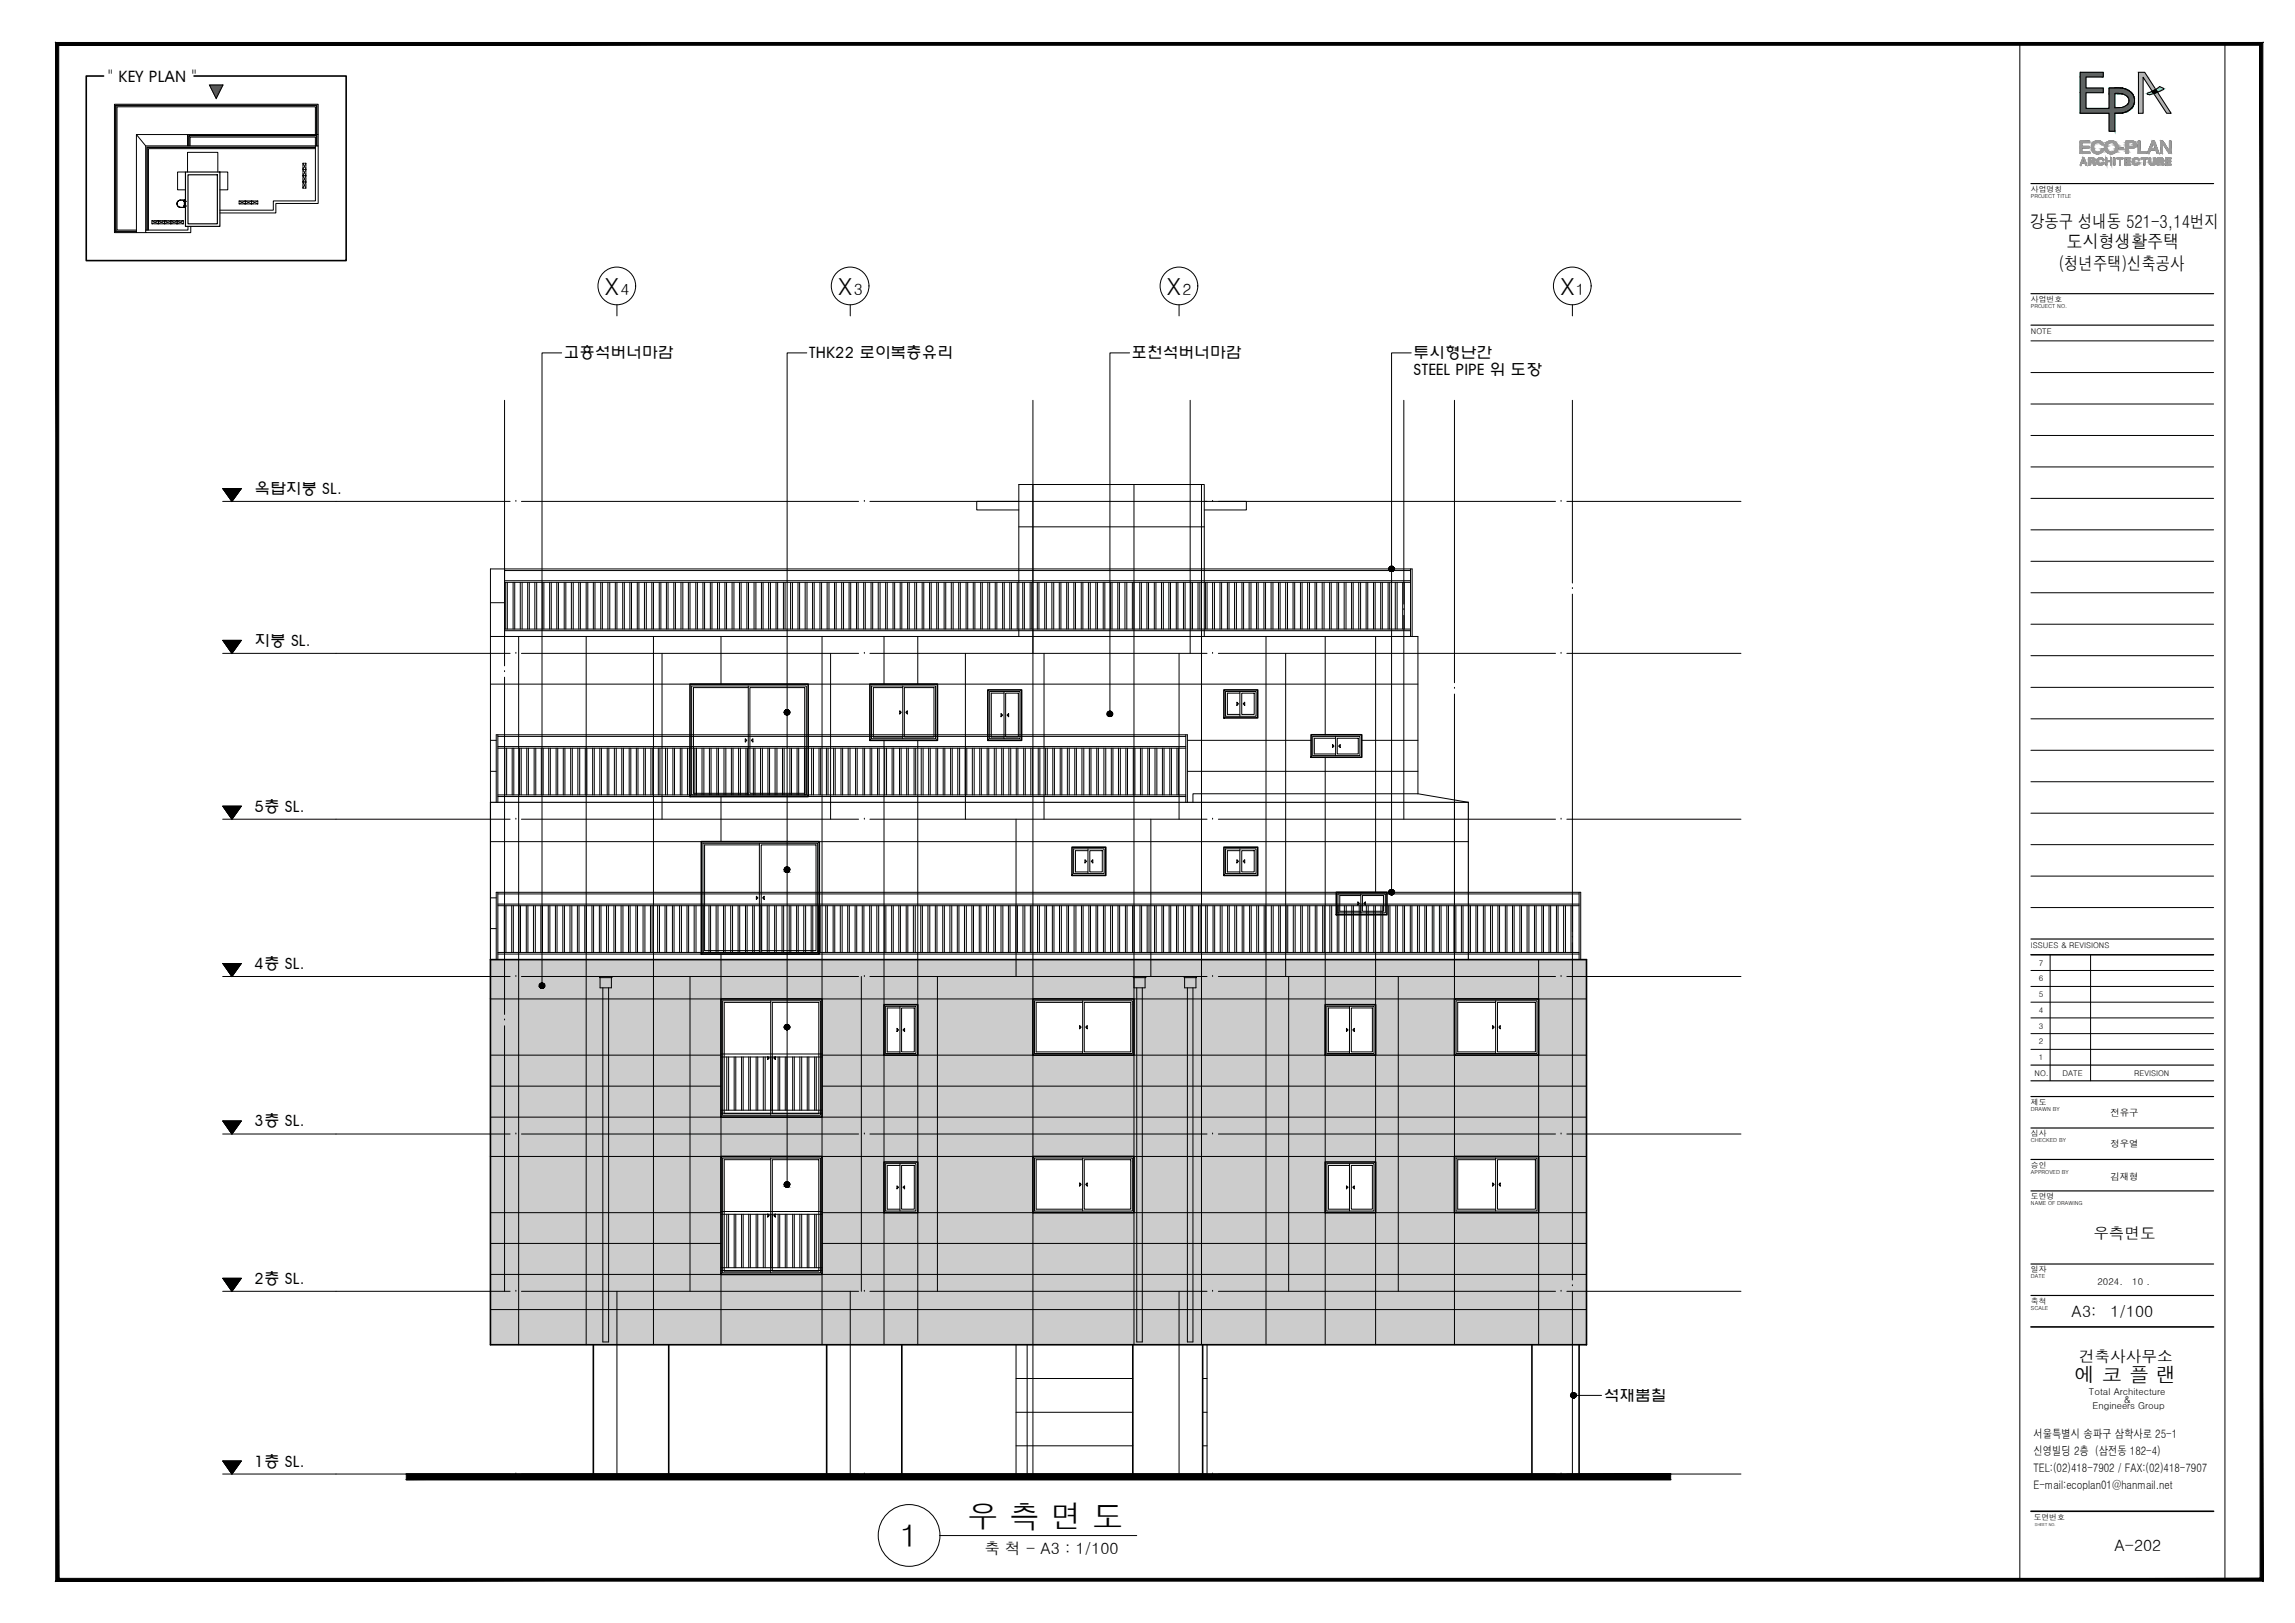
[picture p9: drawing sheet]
<svg xmlns="http://www.w3.org/2000/svg" width="420mm" height="297mm" viewBox="0 0 420 297" stroke-linecap="round" stroke-linejoin="round" font-family="sans-serif">
<defs><g id="words">
<g font-size="5.7">
<text x="177" y="279.7">우 측 면 도</text>
<text x="164.8" y="283.1">1</text>
</g>
<g font-size="4.3">
<text x="110.7" y="53.9">X</text>
<text x="153.5" y="53.9">X</text>
<text x="213.6" y="53.9">X</text>
<text x="285.7" y="53.9">X</text>
</g>
<text font-size="3.7" x="379.9" y="253">에 코 플 랜</text>
<g font-size="3.3">
<text x="371.7" y="41.6">강동구 성내동 521-3,14번지</text>
<text x="378.3" y="45.4">도시형생활주택</text>
<text x="376.9" y="49.4">(청년주택)신축공사</text>
</g>
<g font-size="2.9">
<text x="19.8" y="14.9">&quot; KEY PLAN &quot;</text>
<text x="113.6" y="53.9">4</text>
<text x="156.3" y="53.9">3</text>
<text x="216.5" y="53.9">2</text>
<text x="288.5" y="53.9">1</text>
<text x="103.2" y="65.6">고흥석버너마감</text>
<text x="148.1" y="65.6">THK22 로이복층유리</text>
<text x="207.2" y="65.6">포천석버너마감</text>
<text x="258.8" y="65.6">투시형난간</text>
<text x="258.8" y="68.7">STEEL PIPE 위 도장</text>
<text x="46.6" y="90.4">옥탑지붕 SL.</text>
<text x="46.6" y="118.2">지붕 SL.</text>
<text x="46.6" y="148.5">5층 SL.</text>
<text x="46.6" y="177.4">4층 SL.</text>
<text x="46.6" y="206.1">3층 SL.</text>
<text x="383.2" y="226.8">우측면도</text>
<text x="46.6" y="235">2층 SL.</text>
<text x="379.3" y="241">A3:</text>
<text x="386.4" y="241">1/100</text>
<text x="380.6" y="249.3">건축사사무소</text>
<text x="293.6" y="256.4">석재뿜칠</text>
<text x="46.6" y="268.4">1층 SL.</text>
<text x="180.2" y="284.3">축 척 - A3 : 1/100</text>
<text x="387.1" y="283.8">A-202</text>
</g>
<g font-size="2.1">
<text x="372.3" y="263.3">서울특별시 송파구 삼학사로 25-1</text>
<text x="372.3" y="266.3">신영빌딩 2층 (삼전동 182-4)</text>
<text x="372.3" y="269.4">TEL:(02)418-7902 / FAX:(02)418-7907</text>
<text x="372.3" y="272.5">E-mail:ecoplan01@hanmail.net</text>
</g>
<g font-size="1.7">
<text x="386.4" y="210">정우열</text>
<text x="386.4" y="204.2">전유구</text>
<text x="386.4" y="215.9">김재형</text>
<text x="384" y="235.1">2024.</text>
<text x="390.4" y="235.1">10 .</text>
<text x="382.4" y="255.4">Total Architecture</text>
<text x="383.1" y="257.9">Engineers Group</text>
<text x="388.8" y="256.8">&amp;</text>
</g>
<g font-size="1.4">
<text x="371.8" y="35.1">사업명칭</text>
<text x="371.8" y="55.3">사업번호</text>
<text x="371.8" y="61.1">NOTE</text>
<text x="371.8" y="173.4">ISSUES &amp; REVISIONS</text>
<text x="373.3" y="179.6">6</text>
<text x="373.3" y="176.7">7</text>
<text x="373.3" y="185.4">4</text>
<text x="373.3" y="182.5">5</text>
<text x="373.3" y="191.1">2</text>
<text x="373.3" y="188.2">3</text>
<text x="372.5" y="197">NO.</text>
<text x="373.3" y="194">1</text>
<text x="377.6" y="197">DATE</text>
<text x="390.7" y="197">REVISION</text>
<text x="371.8" y="202.2">제도</text>
<text x="371.8" y="208">심사</text>
<text x="371.8" y="213.8">승인</text>
<text x="371.8" y="219.5">도면명</text>
<text x="371.8" y="232.9">일자</text>
<text x="371.8" y="238.6">축척</text>
<text x="372.3" y="278.2">도면번호</text>
</g>
<g font-size="1">
<text x="371.8" y="36.2">PROJECT TITLE</text>
<text x="371.8" y="56.3">PROJECT NO.</text>
<text x="371.8" y="203.3">DRAWN BY</text>
<text x="371.8" y="209">CHECKED BY</text>
<text x="371.8" y="214.8">APPROVED BY</text>
<text x="371.8" y="220.5">NAME OF DRAWING</text>
<text x="371.8" y="233.9">DATE</text>
<text x="371.8" y="239.7">SCALE</text>
</g>
<text font-size=".7" x="372.5" y="279.3">SHEET NO.</text>
</g></defs>
<!-- layer: 254 -->
<g fill="#ccc" stroke="#ccc" stroke-width=".18">
<path d="M89.8 175.6l200.6 7.2v-7.2zM89.8 175.6l200.6 7.2h-200.6z"/>
<path d="M207.6 182.8l58.7 1.1v-1.1zM207.6 182.8l58.7 1.1h-58.7z"/>
<path d="M150.5 182.8l38.6 1.1v-1.1zM150.5 182.8l38.6 1.1h-38.6z"/>
<path d="M281.7 182.8l8.7 10.3v-10.3zM281.7 182.8l8.7 10.3h-8.7z"/>
<path d="M251.8 183.9l14.5 9.2v-9.2zM251.8 183.9l14.5 9.2h-14.5z"/>
<path d="M207.6 183.9l35 9.2v-9.2zM207.6 183.9l35 9.2h-35z"/>
<path d="M168 183.9l21.1 9.2v-9.2zM168 183.9l21.1 9.2h-21.1z"/>
<path d="M150.5 183.9l11.3 9.2v-9.2zM150.5 183.9l11.3 9.2h-11.3z"/>
<path d="M150.5 193.1l139.9 11.4v-11.4zM150.5 193.1l139.9 11.4h-139.9z"/>
<path d="M89.8 182.8l42.2 21.7v-21.7zM89.8 182.8l42.2 21.7h-42.2z"/>
<path d="M89.8 204.5l200.6 7.2v-7.2zM89.8 204.5l200.6 7.2h-200.6z"/>
<path d="M207.6 211.7l58.7 1v-1zM207.6 211.7l58.7 1h-58.7z"/>
<path d="M150.5 211.7l38.6 1v-1zM150.5 211.7l38.6 1h-38.6z"/>
<path d="M281.7 211.7l8.7 10.2v-10.2zM281.7 211.7l8.7 10.2h-8.7z"/>
<path d="M251.8 212.7l14.5 9.2v-9.2zM251.8 212.7l14.5 9.2h-14.5z"/>
<path d="M207.6 212.7l35 9.2v-9.2zM207.6 212.7l35 9.2h-35z"/>
<path d="M168 212.7l21.1 9.2v-9.2zM168 212.7l21.1 9.2h-21.1z"/>
<path d="M150.5 212.7l11.3 9.2v-9.2zM150.5 212.7l11.3 9.2h-11.3z"/>
<path d="M150.5 221.9l139.9 11.3v-11.3zM150.5 221.9l139.9 11.3h-139.9z"/>
<path d="M89.8 211.7l42.2 21.5v-21.5zM89.8 211.7l42.2 21.5h-42.2z"/>
<path d="M89.8 233.2l200.6 12.9v-12.9zM89.8 233.2l200.6 12.9h-200.6z"/>
</g>
<!-- layer: SYM -->
<g fill="#000" stroke="#000" stroke-width=".18">
<path d="M254.5 104.5h.6zM254.5 103.7h.6zM254.7 104.6h.2zM254.7 104.6h.1zM144 130.8h.2zM144 129.9h.1zM202.9 131.1h.5zM203 131.1h.3zM203.1 130.2h.2zM203.1 131.1h.2zM203.1 130.2h.1zM144 159.6h.2z"/>
<path d="M144 158.7h.1zM99.1 179.9h.3zM99.1 179.9h.2zM254.7 163.8h.2zM254.7 163.8h.1zM99.1 180.9h.3zM144 188.5h.2zM144 187.5h.1zM144 217.2h.2zM144 216.3h.1zM287.7 255.2h.8zM287.8 255.8h.5z"/>
<path d="M288 254.9h.2zM288 255.8h.2zM288 254.9h.1z"/>
<path d="M254.7 103.7h.2zM254.7 103.7h.2z"/>
<path d="M254.7 103.7h.2zM254.6 103.7h.3z"/>
<path d="M254.6 103.7h.4zM254.6 103.7h.4z"/>
<path d="M254.6 104.6h.3zM254.6 104.6h.3z"/>
<path d="M254.6 103.7h.4zM254.5 103.7h.5z"/>
<path d="M254.6 104.5h.4zM254.6 104.5l.3 .1z"/>
<path d="M254.5 103.7h.6zM254.5 103.7h.6zM254.5 103.7h.6z"/>
<path d="M254.5 104.5h.5zM254.5 104.5h.5z"/>
<path d="M254.5 103.7l.6 .1zM254.4 103.8h.7z"/>
<path d="M254.5 104.5h.6zM254.5 104.5h.5z"/>
<path d="M254.4 103.8h.7zM254.4 103.8h.7z"/>
<path d="M254.4 104.5h.7zM254.4 104.5h.7zM254.5 104.5h.6z"/>
<path d="M254.4 103.8l.8 .1zM254.4 103.8l.8 .1z"/>
<path d="M254.4 104.4h.7zM254.4 104.4l.7 .1z"/>
<path d="M254.4 103.9h.8zM254.4 103.9h.8z"/>
<path d="M254.3 103.9l.9 .1zM254.3 103.9l.9 .1z"/>
<path d="M254.3 104.3l.9 .1zM254.3 104.3l.9 .1z"/>
<path d="M254.4 104.4h.8zM254.4 104.4h.7z"/>
<path d="M254.3 104h.9zM254.3 104h.9z"/>
<path d="M254.3 104h.9zM254.3 104h.9z"/>
<path d="M254.3 104l.9 .1zM254.3 104l.9 .1z"/>
<path d="M254.3 104.1h.9zM254.3 104.1h.9z"/>
<path d="M254.3 104.1l.9 .1zM254.3 104.1l.9 .1z"/>
<path d="M254.3 104.2h.9zM254.3 104.2h.9z"/>
<path d="M254.3 104.2l.9 .1zM254.3 104.2l.9 .1z"/>
<path d="M254.3 104.3h.9zM254.3 104.3h.9z"/>
<path d="M254.3 104.3h.9zM254.3 104.3h.9z"/>
<path d="M144 130.8h.1zM144 130.8h.1z"/>
<path d="M144 129.9h.2zM144 129.9h.2z"/>
<path d="M144 129.9h.2zM143.9 129.9h.3z"/>
<path d="M143.9 129.9h.4zM143.9 129.9h.4z"/>
<path d="M143.9 130.8h.3zM143.9 130.8h.3z"/>
<path d="M143.9 129.9h.4zM143.9 129.9h.4z"/>
<path d="M143.9 130.8h.4zM143.9 130.8h.3z"/>
<path d="M143.8 129.9l.6 .1zM143.8 129.9l.6 .1z"/>
<path d="M143.8 130.8h.5zM143.8 130.8h.5z"/>
<path d="M143.8 130h.6zM143.8 130h.6z"/>
<path d="M143.8 130.8h.6zM143.8 130.8h.5z"/>
<path d="M143.8 130h.6zM143.8 130h.6z"/>
<path d="M143.8 130.7h.6zM143.8 130.7l.6 .1z"/>
<path d="M143.7 130l.7 .1zM143.7 130l.7 .1z"/>
<path d="M143.7 130.1h.8zM143.7 130.1h.8z"/>
<path d="M143.7 130.7h.7zM143.7 130.7h.7z"/>
<path d="M143.7 130.7h.7zM143.7 130.7h.7z"/>
<path d="M143.7 130.1l.8 .1zM143.7 130.1l.8 .1z"/>
<path d="M143.7 130.6h.8zM143.7 130.6l.7 .1z"/>
<path d="M143.7 130.2h.8zM143.7 130.2h.8z"/>
<path d="M143.6 130.2h.9zM143.6 130.2h.9z"/>
<path d="M143.6 130.2l1 .1zM143.6 130.2l1 .1z"/>
<path d="M143.6 130.5h.9zM143.6 130.5h.9z"/>
<path d="M143.6 130.5l.9 .1zM143.6 130.5l.9 .1z"/>
<path d="M143.7 130.6h.8zM143.7 130.6h.8z"/>
<path d="M143.6 130.3h1zM143.6 130.3h1z"/>
<path d="M143.6 130.3l1 .1zM143.6 130.3l1 .1z"/>
<path d="M143.6 130.4h1zM143.6 130.4h1z"/>
<path d="M143.6 130.4l1 .1zM143.6 130.4l1 .1z"/>
<path d="M143.6 130.5h1zM143.6 130.5h.9z"/>
<path d="M203.1 131.1h.1zM203.1 131.1h.1z"/>
<path d="M203.1 130.2h.2zM203.1 130.2h.2zM203 130.2h.3z"/>
<path d="M203 130.2h.4zM203 130.2h.4z"/>
<path d="M203 130.2h.4zM203 130.2h.4z"/>
<path d="M202.9 130.2l.6 .1zM202.9 130.2l.6 .1z"/>
<path d="M203 131.1h.4zM203 131.1h.3zM203 131.1h.3z"/>
<path d="M202.9 130.3h.6zM202.9 130.3h.6z"/>
<path d="M202.9 131h.6zM202.9 131l.5 .1zM202.9 131.1h.5z"/>
<path d="M202.9 130.3h.6zM202.9 130.3h.6z"/>
<path d="M202.9 131h.6zM202.9 131h.6z"/>
<path d="M202.9 131h.6zM202.9 131h.6z"/>
<path d="M202.9 130.3l.7 .1zM202.9 130.3l.7 .1z"/>
<path d="M202.8 130.4h.8zM202.8 130.4h.8z"/>
<path d="M202.8 130.4l.8 .1zM202.8 130.4l.8 .1z"/>
<path d="M202.8 130.9l.8 .1zM202.8 130.9l.8 .1z"/>
<path d="M202.8 131h.8zM202.8 131h.7z"/>
<path d="M202.8 130.5h.8zM202.8 130.5h.8z"/>
<path d="M202.7 130.5h1zM202.7 130.5h1z"/>
<path d="M202.7 130.8l.9 .1zM202.7 130.8l.9 .1z"/>
<path d="M202.8 130.9h.8zM202.8 130.9h.8z"/>
<path d="M202.7 130.5l1 .1zM202.7 130.5l1 .1z"/>
<path d="M202.7 130.6h1zM202.7 130.6h1z"/>
<path d="M202.7 130.6l1 .1zM202.7 130.6l1 .1z"/>
<path d="M202.7 130.7h1zM202.7 130.7h1z"/>
<path d="M202.7 130.7l1 .1zM202.7 130.7l1 .1z"/>
<path d="M202.7 130.8h1zM202.7 130.8h1z"/>
<path d="M202.7 130.8h1zM202.7 130.8h.9z"/>
<path d="M144 159.6l.1 .1zM144 159.7h.1z"/>
<path d="M144 158.7h.2zM144 158.7h.2z"/>
<path d="M144 158.7h.2zM144 158.7h.2z"/>
<path d="M143.9 158.7h.4zM143.9 158.7h.4z"/>
<path d="M143.9 159.6h.3zM143.9 159.6h.3z"/>
<path d="M143.9 158.7h.4zM143.8 158.7h.5z"/>
<path d="M143.9 159.6h.4zM143.9 159.6h.3z"/>
<path d="M143.8 158.7l.6 .1zM143.8 158.7l.6 .1z"/>
<path d="M143.8 159.6h.5zM143.8 159.6h.5z"/>
<path d="M143.8 158.8h.6zM143.8 158.8h.6z"/>
<path d="M143.8 159.6h.6zM143.8 159.6h.5z"/>
<path d="M143.8 158.8h.6zM143.7 158.8h.7z"/>
<path d="M143.8 159.5h.6zM143.8 159.5l.6 .1z"/>
<path d="M143.7 158.8l.7 .1zM143.7 158.8l.7 .1z"/>
<path d="M143.7 158.9h.8zM143.7 158.9h.8z"/>
<path d="M143.7 159.5h.7zM143.7 159.5h.7z"/>
<path d="M143.7 159.5h.7zM143.7 159.5h.7z"/>
<path d="M143.7 158.9h.8zM143.7 158.9h.8z"/>
<path d="M143.7 159.4h.8zM143.7 159.4h.8z"/>
<path d="M143.7 159.4h.8zM143.7 159.4l.7 .1z"/>
<path d="M143.7 158.9l.8 .1zM143.7 158.9l.8 .1z"/>
<path d="M143.6 159h.9zM143.6 159h.9z"/>
<path d="M143.6 159l1 .1zM143.6 159l1 .1z"/>
<path d="M143.6 159.3l.9 .1zM143.6 159.3l.9 .1z"/>
<path d="M143.6 159.4h.9zM143.6 159.4h.9z"/>
<path d="M143.6 159.1h1zM143.6 159.1h1z"/>
<path d="M143.6 159.1l1 .1zM143.6 159.1l1 .1z"/>
<path d="M143.6 159.2h1zM143.6 159.2h1z"/>
<path d="M143.6 159.2h1zM143.6 159.2h1z"/>
<path d="M143.6 159.2h1zM143.6 159.2l.9 .1z"/>
<path d="M99.1 179.9h.3zM99.1 179.9h.3zM99.1 179.9h.3z"/>
<path d="M99.1 179.9l.3 .1zM99.1 179.9l.3 .1z"/>
<path d="M99 180h.5zM99 180h.5z"/>
<path d="M99 180h.5zM99 180h.5z"/>
<path d="M254.7 162.8h.2zM254.7 162.8h.2z"/>
<path d="M254.7 162.8h.2zM254.6 162.8h.3z"/>
<path d="M254.6 163.7h.3zM254.6 163.7h.4z"/>
<path d="M254.6 163.7h.3zM254.6 163.7l.3 .1z"/>
<path d="M254.6 162.8h.4zM254.6 162.8h.4z"/>
<path d="M254.6 162.8l.4 .1zM254.5 162.9h.5z"/>
<path d="M254.5 163.7h.5zM254.5 163.7h.6z"/>
<path d="M254.5 163.7h.5zM254.5 163.7h.5z"/>
<path d="M254.5 162.9h.6zM254.5 162.9h.6z"/>
<path d="M254.5 162.9h.6zM254.5 162.9h.6z"/>
<path d="M254.5 162.9l.6 .1zM254.5 162.9l.6 .1z"/>
<path d="M254.5 163.6l.6 .1zM254.5 163.6l.6 .1z"/>
<path d="M254.4 163h.7zM254.4 163h.7z"/>
<path d="M254.4 163.6h.7zM254.4 163.6h.7z"/>
<path d="M254.4 163h.8zM254.4 163h.8z"/>
<path d="M254.4 163.6h.7zM254.4 163.6h.7z"/>
<path d="M254.4 163l.8 .1zM254.4 163l.8 .1z"/>
<path d="M254.3 163.1h.9zM254.3 163.1h.9z"/>
<path d="M254.3 163.5l.9 .1zM254.3 163.5l.9 .1z"/>
<path d="M254.4 163.6h.8zM254.4 163.6h.7z"/>
<path d="M254.3 163.1h.9zM254.3 163.1h.9z"/>
<path d="M254.3 163.1l.9 .1zM254.3 163.1l.9 .1z"/>
<path d="M254.3 163.2h.9zM254.3 163.2h.9z"/>
<path d="M254.3 163.2l.9 .1zM254.3 163.2l.9 .1z"/>
<path d="M254.3 163.3l.9 .1zM254.3 163.3l.9 .1z"/>
<path d="M254.3 163.4h.9zM254.3 163.4h.9z"/>
<path d="M254.3 163.4h.9zM254.3 163.4h.9z"/>
<path d="M254.3 163.4l.9 .1zM254.3 163.4l.9 .1z"/>
<path d="M254.3 163.5h.9zM254.3 163.5h.9z"/>
<path d="M99.1 180.9h.2zM99.1 180.9h.2z"/>
<path d="M99 180.8h.4zM99 180.8l.4 .1zM99.1 180.9h.3z"/>
<path d="M99 180.8h.5zM99 180.8h.4z"/>
<path d="M98.9 180l.6 .1zM98.9 180l.6 .1z"/>
<path d="M98.9 180.1h.7zM98.9 180.1h.7z"/>
<path d="M98.9 180.8h.6zM98.9 180.8h.6z"/>
<path d="M98.9 180.1h.7zM98.9 180.1h.7z"/>
<path d="M98.9 180.7h.7zM98.9 180.7l.6 .1zM98.9 180.8h.6zM98.9 180.8h.6z"/>
<path d="M98.8 180.1l.8 .1zM98.8 180.1l.8 .1z"/>
<path d="M98.8 180.2h.9zM98.8 180.2h.9z"/>
<path d="M98.8 180.7h.8zM98.8 180.7h.8z"/>
<path d="M98.8 180.7h.8zM98.8 180.7h.8z"/>
<path d="M98.8 180.2h.9zM98.8 180.2h.9z"/>
<path d="M98.8 180.2l.9 .1zM98.8 180.2l.9 .1z"/>
<path d="M98.8 180.6h.9zM98.8 180.6h.9z"/>
<path d="M98.8 180.6h.9zM98.8 180.6l.8 .1z"/>
<path d="M98.8 180.3h.9zM98.8 180.3h.9z"/>
<path d="M98.8 180.3l.9 .1zM98.8 180.3l.9 .1z"/>
<path d="M98.8 180.4h.9zM98.8 180.4h.9z"/>
<path d="M98.8 180.4l.9 .1zM98.8 180.4l.9 .1z"/>
<path d="M98.8 180.5h.9zM98.8 180.5h.9z"/>
<path d="M98.8 180.5h.9zM98.8 180.5h.9z"/>
<path d="M98.8 180.5h.9zM98.8 180.5l.9 .1z"/>
<path d="M144 188.5h.1zM144 188.5h.1z"/>
<path d="M144 187.5h.2zM144 187.5h.2z"/>
<path d="M144 187.5h.2zM143.9 187.5h.3z"/>
<path d="M143.9 187.5l.4 .1zM143.9 187.5l.4 .1z"/>
<path d="M143.9 188.5h.3zM143.9 188.5h.3z"/>
<path d="M143.9 187.6h.4zM143.8 187.6h.5z"/>
<path d="M143.9 188.4h.4zM143.9 188.4l.3 .1z"/>
<path d="M143.8 187.6h.6zM143.8 187.6h.6z"/>
<path d="M143.8 188.4h.5zM143.8 188.4h.5z"/>
<path d="M143.8 187.6h.6zM143.8 187.6h.6z"/>
<path d="M143.8 188.4h.6zM143.8 188.4h.5z"/>
<path d="M143.8 187.6h.6zM143.8 187.6h.6z"/>
<path d="M143.8 188.3h.6zM143.8 188.3l.6 .1z"/>
<path d="M143.7 187.6l.7 .1zM143.7 187.6l.7 .1z"/>
<path d="M143.7 187.7h.8zM143.7 187.7h.8z"/>
<path d="M143.7 188.3h.7zM143.7 188.3h.7z"/>
<path d="M143.7 188.3h.7zM143.7 188.3h.7z"/>
<path d="M143.7 187.7l.8 .1zM143.7 187.7l.8 .1z"/>
<path d="M143.7 188.2h.8zM143.7 188.2l.7 .1z"/>
<path d="M143.7 187.8h.8zM143.7 187.8h.8z"/>
<path d="M143.6 187.8l.9 .1zM143.6 187.8l.9 .1z"/>
<path d="M143.6 187.9h1zM143.6 187.9h1z"/>
<path d="M143.6 188.1l.9 .1zM143.6 188.1l.9 .1z"/>
<path d="M143.6 188.2h.9zM143.6 188.2h.9z"/>
<path d="M143.7 188.2h.8zM143.7 188.2h.8z"/>
<path d="M143.6 187.9h1zM143.6 187.9h1z"/>
<path d="M143.6 187.9l1 .1zM143.6 187.9l1 .1z"/>
<path d="M143.6 188h1zM143.6 188h1z"/>
<path d="M143.6 188l1 .1zM143.6 188l1 .1z"/>
<path d="M143.6 188.1h1zM143.6 188.1h.9z"/>
<path d="M144 217.2l.1 .1zM144 217.3h.1z"/>
<path d="M144 216.3h.2zM144 216.3h.2z"/>
<path d="M144 216.3l.2 .1zM144 216.3l.2 .1z"/>
<path d="M143.9 216.4h.4zM143.9 216.4h.4z"/>
<path d="M143.9 217.2h.3zM143.9 217.2h.3z"/>
<path d="M143.9 216.4h.4zM143.9 216.4h.4z"/>
<path d="M143.9 217.2h.4zM143.9 217.2h.3z"/>
<path d="M143.8 216.4h.6zM143.8 216.4h.6z"/>
<path d="M143.8 217.2h.5zM143.8 217.2h.5z"/>
<path d="M143.8 216.4h.6zM143.8 216.4h.6z"/>
<path d="M143.8 217.2h.6zM143.8 217.2h.5z"/>
<path d="M143.8 216.4l.6 .1zM143.8 216.4l.6 .1zM143.7 216.5h.7zM143.7 216.5h.7z"/>
<path d="M143.8 217.2h.6zM143.8 217.2h.6z"/>
<path d="M143.7 216.5h.8zM143.7 216.5h.8z"/>
<path d="M143.7 217.1h.7zM143.7 217.1h.7z"/>
<path d="M143.7 217.1h.7zM143.7 217.1l.7 .1z"/>
<path d="M143.7 216.5l.8 .1zM143.7 216.5l.8 .1z"/>
<path d="M143.7 217h.8zM143.7 217h.8z"/>
<path d="M143.7 217h.8zM143.7 217l.7 .1z"/>
<path d="M143.7 216.6h.8zM143.7 216.6h.8z"/>
<path d="M143.6 216.6h.9zM143.6 216.6h.9z"/>
<path d="M143.6 216.6l1 .1zM143.6 216.6l1 .1z"/>
<path d="M143.6 216.9l.9 .1zM143.6 216.9l.9 .1z"/>
<path d="M143.6 217h.9zM143.6 217h.9z"/>
<path d="M143.6 216.7h1zM143.6 216.7h1z"/>
<path d="M143.6 216.7l1 .1zM143.6 216.7l1 .1z"/>
<path d="M143.6 216.8h1zM143.6 216.8h1z"/>
<path d="M143.6 216.8l1 .1zM143.6 216.8l1 .1z"/>
<path d="M143.6 216.9h1zM143.6 216.9h.9z"/>
<path d="M288 255.8h.1zM288 255.8h.1z"/>
<path d="M288 254.9h.2zM288 254.9h.2zM287.9 254.9h.3z"/>
<path d="M287.9 254.9h.4zM287.9 254.9h.4z"/>
<path d="M287.9 255.8h.3zM287.9 255.8h.3z"/>
<path d="M287.9 254.9l.4 .1zM287.9 254.9l.4 .1z"/>
<path d="M287.8 255h.5zM287.8 255h.5z"/>
<path d="M287.9 255.8h.4zM287.9 255.8h.3z"/>
<path d="M287.8 255h.6zM287.8 255h.6z"/>
<path d="M287.8 255.8h.5zM287.8 255.8h.5zM287.8 255.8h.5z"/>
<path d="M287.7 255h.7zM287.7 255h.7z"/>
<path d="M287.7 255.7h.7zM287.7 255.7h.7z"/>
<path d="M287.7 255.7h.7zM287.7 255.7l.6 .1z"/>
<path d="M287.7 255l.8 .1zM287.7 255l.8 .1z"/>
<path d="M287.7 255.1h.8zM287.7 255.1h.8z"/>
<path d="M287.7 255.1l.8 .1zM287.7 255.1l.8 .1zM287.6 255.2h.9z"/>
<path d="M287.7 255.6l.8 .1zM287.7 255.6l.8 .1z"/>
<path d="M287.7 255.7h.8zM287.7 255.7h.7z"/>
<path d="M287.6 255.2l.9 .1zM287.6 255.2l.9 .1z"/>
<path d="M287.6 255.6h.9zM287.6 255.6h.9z"/>
<path d="M287.7 255.6h.8zM287.7 255.6h.8z"/>
<path d="M287.6 255.3h.9zM287.6 255.3h.9z"/>
<path d="M287.6 255.3h.9zM287.6 255.3h.9z"/>
<path d="M287.6 255.3l.9 .1zM287.6 255.3l.9 .1z"/>
<path d="M287.6 255.4h.9zM287.6 255.4h.9z"/>
<path d="M287.6 255.4l.9 .1zM287.6 255.4l.9 .1z"/>
<path d="M287.6 255.5h.9zM287.6 255.5h.9z"/>
<path d="M287.6 255.5h.9zM287.6 255.5l.9 .1z"/>
</g>
<!-- layer: 7 -->
<path d="M38.4 15.6h2.4l-1.2 2.4z" fill="#dd0037" stroke="#dd0037" stroke-width=".18"/>
<!-- layer: SHEET -->
<g fill="none" stroke="#000" stroke-width=".18">
<path d="M369.8 8v281.1M387.2 16.1h-1.1v3.7h-4.2v-2.8h3.2v-.9h-3.2v-2h3.2v-.9h-4.3v7.5h5.3v3.3h1.1v-3.3h1.4M387.2 17.1v2.6h1.3M387.2 17.1a2.85 2.85 0 0 1 2.3 .6M387.2 16.1h1.4M388.6 16.1h.1M388.7 16.2l.7 .2 .8 .6M389.5 17.7h.1M389.5 19.1h.1M389.5 19.1l-.5 .3-.5 .2M389.5 17.7l.3 .7-.3 .7M390.2 19.8l-.8 .6-.7 .2"/>
<path d="M390.3 17.1a2.1 2.1 0 0 1 0 2.6M391.5 13.2h1.1l4.9 7.5h-.8l-4.4-6.6v6.6h-.8zM394.7 16.4l.3 .5-.7 .2-.3-.4M394.7 16.4l-.7 .3M395.4 15.8l-.8 .6-1.5 .7v.2h.5l2.5-.9 .1-.2-.8-.3M407.3 8v281.1M380.8 25.8h1.8v.3h-1.5v.7h1.4v.3h-1.4v.7h1.5v.3h-1.8zM381.3 28.9h.3l.4 1.3h-.2l-.1-.4h-.6l-.1 .4h-.2zM381.4 29.1l.2 .6h-.4zM382.4 28.9h.3a.45 .45 0 0 1 .6 0 .45 .45 0 0 1 .1 .6l.1 .7h-.2v-.2a.31 .31 0 0 0-.1-.3 .31 .31 0 0 0-.3-.1h-.3v.6h-.2zM382.6 29h.3a.25 .25 0 0 1 .4 .3 .25 .25 0 0 1-.4 .2h-.3zM383.3 26a1.09 1.09 0 0 1 1.8 .5 .36 .36 0 0 1-.5-.3 .89 .89 0 0 0-1.4 .7 .89 .89 0 0 0 1.2 .9l.4-.6h.2a.93 .93 0 0 1-1 1 1.23 1.23 0 0 1-1.1-.8 1.23 1.23 0 0 1 .4-1.4z"/>
<path d="M384.1 29a.58 .58 0 0 1 1 .3h-.1a.48 .48 0 0 0-.7-.1 .48 .48 0 0 0-.1 .6 .48 .48 0 0 0 .7 .1l.1-.2h.1a.66 .66 0 0 1-1 .4 .66 .66 0 0 1 0-1.1zM385.5 28.9h.2v.5h.7v-.5h.2v1.3h-.2v-.6h-.7v.6h-.2zM385.9 26.3a.88 .88 0 0 1 1.2 .1 .88 .88 0 0 1 0 1.2 .88 .88 0 0 1-1.2 0 1.03 1.03 0 0 1 0-1.3zM387 28.9h.2v1.3h-.2zM387.6 28.9h1.1v.2h-.5v1.1h-.2v-1.1h-.4zM388 27.1h.8v.3h-.8zM388.7 20.7h-.1M389 28.9h1v.2h-.8v.3h.8v.2h-.8v.4h.9v.2h-1.1zM389.3 25.8h.8a.7 .7 0 0 1 1 .6 .7 .7 0 0 1-1 .7l-.5 .1v.9h-.3zM389.6 26.1h.3a.49 .49 0 0 1 .7 .1 .49 .49 0 0 1-.1 .6l-.9 .1zM390.6 29a.61 .61 0 0 1 1 .3h-.1a.52 .52 0 0 0-.6-.2 .52 .52 0 0 0-.3 .6 .52 .52 0 0 0 .6 .3l.3-.3a.51 .51 0 0 1-.3 .6 .51 .51 0 0 1-.6-.3l-.2-.6zM391.5 25.8h.3v2h1.2v.3h-1.5z"/>
<path d="M392 28.9h1.1v.2h-.4v1.1h-.2v-1.1h-.5zM393.5 28.9h.2v.4a.66 .66 0 0 0 .3 .8 .75 .75 0 0 0 .4-.9v-.3h.2v.4a.63 .63 0 0 1-.6 1 .63 .63 0 0 1-.5-1zM394 25.8h.4l.9 2.3h-.4l-.2-.6h-1l-.3 .6h-.3zM394.2 26.1l.4 1.1h-.8zM395 28.9h.3a.49 .49 0 0 1 .5 0 .49 .49 0 0 1 .2 .5l-.1 .2 .1 .2 .1 .4a.22 .22 0 0 1-.3-.1 .22 .22 0 0 1 .1-.3l-.3-.2h-.5v.6h-.1zM395.1 29h.5a.25 .25 0 0 1 .3 .3 .25 .25 0 0 1-.4 .2h-.4zM395.6 25.8h.3l1.3 1.9v-1.9h.3v2.3h-.4l-1.2-1.9v1.9h-.3zM396.5 28.9h1v.2h-.8v.3h.7v.2h-.7v.4h.8v.2h-1zM371.8 68.2h33.5M371.8 73.9h33.5M371.8 79.7h33.5M371.8 62.4h33.5"/>
<path d="M371.8 97h33.5M371.8 85.5h33.5M371.8 91.2h33.5M371.8 114.2h33.5M371.8 102.7h33.5M371.8 108.5h33.5M371.8 120h33.5M371.8 125.8h33.5M371.8 131.6h33.5M371.8 137.3h33.5M371.8 143.1h33.5M371.8 148.8h33.5"/>
<path d="M371.8 154.6h33.5M371.8 160.3h33.5M371.8 177.6h33.5M371.8 166.1h33.5M375.3 174.7v23.1M382.7 174.7v23.1M371.8 183.4h33.5M371.8 180.5h33.5M371.8 186.3h33.5M371.8 189.2h33.5M371.8 192.1h33.5"/>
<circle cx="386.5" cy="27" r="1.21"/>
</g>
<g fill="none" stroke="#000" stroke-width=".21">
<path d="M371.8 33.6h33.5M371.8 53.7h33.5M371.8 59.5h33.5M371.8 171.9h33.5M371.8 174.7h33.5M371.8 197.8h33.5M371.8 194.9h33.5M371.8 206.4h33.5M371.8 212.2h33.5M371.8 218h33.5M371.8 200.7h33.5M371.8 231.3h33.5"/>
<path d="M371.8 237.1h33.5"/>
</g>
<path d="M371.8 242.9h33.5M371.8 276.6h33.5" fill="none" stroke="#000" stroke-width=".3"/>
<g fill="#000" stroke="#000" stroke-width=".18">
<path d="M388.5 17.1v.1zM389.5 19.1h.1zM394 16.7h.9l.1 .2zM394 16.7l.7-.3 .2 .3z"/>
<path d="M10.2 7.8l.6 .5 403.5-.5zM10.8 8.3l403.5-.5-.5 .5zM414.3 7.8l-.5 .5 .5 281.1zM413.8 8.3l.5 281.1-.5-.5zM10.2 289.4h404.1l-.5-.5zM10.2 289.4l.6-.5h403zM10.2 7.8v281.6l.6-.5zM10.2 7.8l.6 .5v280.6z"/>
<path d="M394 16.7l.1 .2h.9zM394.1 16.9h.9l-.7 .2z"/>
</g>
<g fill="#999" stroke="#999" stroke-width=".18">
<path d="M384 25.8h.1z"/>
<path d="M384.7 26.4h.3z"/>
<path d="M383.5 28.1h1z"/>
<path d="M383.8 28.1h.5z"/>
<path d="M386.2 25.8h.6z"/>
<path d="M386 28.1h1z"/>
<path d="M390.7 26.7h.3z"/>
<path d="M390.4 26.9h.5z"/>
<path d="M383.1 29.5h.3z"/>
<path d="M384.5 28.9h.1z"/>
<path d="M384.4 28.9h.4z"/>
<path d="M384 30h.3z"/>
<path d="M384.7 30h.3z"/>
<path d="M384.6 30.1h.4z"/>
<path d="M384.3 30.2h.5z"/>
<path d="M384.4 30.2h.3z"/>
<path d="M391 28.9h.2z"/>
<path d="M391.4 29.2h.2z"/>
<path d="M391.1 30.1h.4z"/>
<path d="M390.7 30.1h.7z"/>
<path d="M393.7 30.2h.7z"/>
<path d="M395.7 29.5h.2z"/>
<path d="M395.7 29.7h.3z"/>
<path d="M380.8 25.8l1.8 .1v-.1zM380.8 25.8l1.8 .1h-1.8z"/>
<path d="M380.8 25.9l1.8 .2v-.2zM380.8 25.9l1.8 .2h-1.8z"/>
<path d="M380.8 26.1l.3 .7v-.7zM380.8 26.1l.3 .7h-.3z"/>
<path d="M380.8 26.8l1.7 .1v-.1zM380.8 26.8l1.7 .1h-1.7z"/>
<path d="M380.8 26.9l1.7 .2v-.2zM380.8 26.9l1.7 .2h-1.7z"/>
<path d="M380.8 27.1l.3 .7v-.7zM380.8 27.1l.3 .7h-.3z"/>
<path d="M380.8 27.8l1.8 .2v-.2zM380.8 27.8l1.8 .2h-1.8z"/>
<path d="M380.8 28l1.8 .1v-.1zM380.8 28l1.8 .1h-1.8z"/>
<path d="M384 25.8h.2zM383.9 25.8h.3z"/>
<path d="M383.9 25.8h.5zM383.7 25.8h.7zM383.7 25.8h.7zM383.7 25.8h.7z"/>
<path d="M383.7 25.8l.9 .1zM383.5 25.9h1.1z"/>
<path d="M383.5 25.9h1.1zM383.5 25.9h1.1z"/>
<path d="M383.5 25.9l1.3 .1zM383.5 25.9l1.3 .1h-1.4z"/>
<path d="M383.4 26h1.4zM383.3 26h1.5z"/>
<path d="M384.1 26h.7zM384.1 26h.7z"/>
<path d="M383.3 26h.6zM383.3 26h.6zM383.3 26h.6zM383.3 26h.8z"/>
<path d="M383.3 26h.6zM383.3 26l.6 .1z"/>
<path d="M384.2 26l.7 .1zM384.2 26l.7 .1z"/>
<path d="M384.3 26.1h.6zM384.3 26.1h.6z"/>
<path d="M383.3 26.1h.6zM383.3 26.1h.4z"/>
<path d="M384.4 26.1h.5zM384.4 26.1h.5z"/>
<path d="M384.5 26.1l.4 .1zM384.5 26.1l.4 .1z"/>
<path d="M383.2 26.1h.5zM383.2 26.1l.4 .1h-.4z"/>
<path d="M383.2 26.2h.4zM383.1 26.2h.4z"/>
<path d="M384.6 26.2h.4zM384.6 26.2h.4z"/>
<path d="M384.6 26.2l.4 .1zM384.6 26.2l.4 .1z"/>
<path d="M383.1 26.2h.4zM383.1 26.2l.4 .1h-.4z"/>
<path d="M384.6 26.3l.4 .1v-.1zM384.6 26.3l.4 .1h-.3zM384.7 26.4h.3z"/>
<path d="M383.1 26.3l.3 .2 .1-.2zM383.1 26.3l.3 .2h-.4z"/>
<path d="M383 26.5h.3zM383 26.5h.4z"/>
<path d="M384.7 26.4l.4 .1zM384.7 26.4l.4 .1z"/>
<path d="M383 26.5l.3 .2v-.2zM383 26.5l.3 .2h-.4z"/>
<path d="M382.9 26.7h.4zM382.9 26.7h.4z"/>
<path d="M382.9 26.7l.3 .2 .1-.2zM382.9 26.7l.3 .2h-.3z"/>
<path d="M382.9 26.9l.3 .1v-.1zM382.9 26.9l.3 .1h-.3z"/>
<path d="M382.9 27l.4 .2-.1-.2zM382.9 27l.4 .2h-.4z"/>
<path d="M382.9 27.2l.4 .1v-.1zM382.9 27.2l.4 .1h-.4z"/>
<path d="M384.8 27.2l.3 .1zM384.8 27.2l.3 .1h-.4z"/>
<path d="M382.9 27.3l.4 .1zM382.9 27.3l.4 .1z"/>
<path d="M384.7 27.3l.3 .2 .1-.2zM384.7 27.3l.3 .2h-.3zM384.7 27.5h.3zM384.7 27.5h.3z"/>
<path d="M383 27.4l.4 .1-.1-.1zM383 27.4l.4 .1h-.4z"/>
<path d="M383 27.5l.4 .1zM383 27.5l.4 .1z"/>
<path d="M384.7 27.5l.3 .1v-.1zM384.7 27.5l.3 .1h-.4z"/>
<path d="M384.6 27.6h.4zM384.6 27.6l.3 .1z"/>
<path d="M383 27.6l.5 .1zM383 27.6l.5 .1z"/>
<path d="M384.6 27.7h.3zM384.6 27.7h.3z"/>
<path d="M383.1 27.7l.5 .1-.1-.1zM383.1 27.7l.5 .1h-.4z"/>
<path d="M383.2 27.8h.4zM383.2 27.8h.4z"/>
<path d="M384.5 27.7h.4zM384.5 27.7l.4 .1h-.5z"/>
<path d="M384.4 27.8h.5zM384.3 27.8h.5zM384.3 27.8h.5zM384.3 27.8h.5z"/>
<path d="M383.2 27.8l.6 .1zM383.2 27.8l.6 .1z"/>
<path d="M384.3 27.8h.5zM384.1 27.9h.7z"/>
<path d="M383.2 27.9h.8zM383.2 27.9h.8z"/>
<path d="M384.1 27.9h.7zM384 27.9h.8z"/>
<path d="M383.3 27.9h.7zM383.3 27.9h.7z"/>
<path d="M383.3 27.9h1.5zM383.3 27.9l1.4 .1z"/>
<path d="M383.3 28h1.4zM383.3 28h1.3z"/>
<path d="M383.4 28l1.1 .1 .1-.1zM383.4 28l1.1 .1h-1zM383.5 28.1h1z"/>
<path d="M383.6 28.1h.9zM383.6 28.1h.7z"/>
<path d="M383.8 28.1h.5zM383.8 28.1h.5z"/>
<path d="M386.2 25.8l.8 .1zM386 25.9h1z"/>
<path d="M386 25.9h1.2zM385.8 25.9h1.4z"/>
<path d="M385.8 25.9l1.5 .1zM385.8 25.9l1.5 .1h-1.6z"/>
<path d="M386.5 26l.8 .1zM386.5 26l.8 .1z"/>
<path d="M385.7 26h.8zM385.7 26l.6 .1z"/>
<path d="M386.7 26.1h.7zM386.7 26.1h.7z"/>
<path d="M385.7 26.1h.6zM385.7 26.1h.5z"/>
<path d="M386.8 26.1h.6zM386.8 26.1h.6z"/>
<path d="M385.7 26.1h.5zM385.7 26.1h.5z"/>
<path d="M386.8 26.1l.6 .1zM386.8 26.1l.6 .1z"/>
<path d="M385.7 26.1h.5zM385.7 26.1l.3 .1h-.4z"/>
<path d="M387 26.2l.5 .1zM387 26.2l.5 .1z"/>
<path d="M385.6 26.2h.4zM385.6 26.2l.3 .1h-.4z"/>
<path d="M387.1 26.3h.4zM387.1 26.3h.4z"/>
<path d="M385.5 26.3h.4zM385.5 26.3h.4z"/>
<path d="M387.1 26.3l.5 .1-.1-.1zM387.1 26.3l.5 .1h-.4z"/>
<path d="M385.5 26.3l.3 .1 .1-.1zM385.5 26.3l.3 .1h-.4z"/>
<path d="M387.2 26.4l.4 .1zM387.2 26.4l.4 .1z"/>
<path d="M385.4 26.4h.4zM385.4 26.5h.4z"/>
<path d="M387.3 26.5l.3 .1zM387.3 26.5l.3 .1z"/>
<path d="M385.4 26.5h.4zM385.4 26.5l.3 .1z"/>
<path d="M387.3 26.6l.4 .1-.1-.1zM387.3 26.6l.4 .1h-.4z"/>
<path d="M385.4 26.6l.3 .1v-.1zM385.4 26.6l.3 .1h-.3z"/>
<path d="M387.3 26.7l.4 .1zM387.3 26.7l.4 .1z"/>
<path d="M385.4 26.7l.3 .1zM385.4 26.7l.3 .1z"/>
<path d="M387.4 26.8l.3 .2v-.2zM387.4 26.8l.3 .2h-.3z"/>
<path d="M385.4 26.8l.3 .2v-.2zM385.4 26.8l.3 .2h-.4z"/>
<path d="M387.4 27l.3 .2v-.2zM387.4 27l.3 .2h-.3z"/>
<path d="M385.3 27l.4 .2v-.2zM385.3 27l.4 .2h-.3z"/>
<path d="M387.4 27.2h.3zM387.3 27.2h.4z"/>
<path d="M385.4 27.2h.3zM385.4 27.2h.3z"/>
<path d="M387.3 27.2l.3 .1 .1-.1zM387.3 27.2l.3 .1h-.3z"/>
<path d="M385.4 27.2l.3 .1v-.1zM385.4 27.2l.3 .1h-.3z"/>
<path d="M387.3 27.3l.3 .2v-.2zM387.3 27.3l.3 .2h-.3z"/>
<path d="M385.4 27.3l.4 .2-.1-.2zM385.4 27.3l.4 .2h-.4z"/>
<path d="M387.3 27.5h.3zM387.3 27.5h.3z"/>
<path d="M385.4 27.5h.4zM385.4 27.5h.4z"/>
<path d="M387.2 27.5l.3 .1 .1-.1zM387.2 27.5l.3 .1h-.4z"/>
<path d="M385.4 27.5l.5 .1-.1-.1zM385.4 27.5l.5 .1h-.4z"/>
<path d="M387.1 27.6l.4 .1zM387.1 27.6l.4 .1z"/>
<path d="M385.5 27.6l.4 .1zM385.5 27.6l.4 .1z"/>
<path d="M387.1 27.7h.4zM387.1 27.7l.3 .1h-.4z"/>
<path d="M385.5 27.7l.5 .1zM385.5 27.7l.5 .1z"/>
<path d="M387 27.8h.4zM386.8 27.8h.6z"/>
<path d="M385.6 27.8h.6zM385.6 27.8h.6z"/>
<path d="M386.8 27.8h.6zM386.8 27.8h.6z"/>
<path d="M385.7 27.8h.5zM385.7 27.8h.5z"/>
<path d="M386.8 27.8h.6zM386.7 27.9h.6z"/>
<path d="M385.7 27.8l.6 .1zM385.7 27.8l.6 .1z"/>
<path d="M386.7 27.9h.6zM386.5 27.9h.8z"/>
<path d="M385.7 27.9h.8zM385.7 27.9h.8z"/>
<path d="M385.7 27.9h1.6zM385.7 27.9l1.5 .1z"/>
<path d="M385.8 28l1.2 .1 .2-.1zM385.8 28l1.2 .1h-1z"/>
<path d="M386 28.1h.8zM386.2 28.1h.6z"/>
<path d="M388 27.1l.8 .3v-.3zM388 27.1l.8 .3h-.8z"/>
<path d="M389.3 25.8h1zM389.3 25.8h1z"/>
<path d="M389.3 25.8h1.1zM389.3 25.8h1.1z"/>
<path d="M389.3 25.8h1.1zM389.3 25.8h1.1z"/>
<path d="M389.3 25.8l1.3 .1zM389.3 25.8l1.3 .1z"/>
<path d="M389.3 25.9h1.3zM389.3 25.9h1.3z"/>
<path d="M389.3 25.9h1.4zM389.3 25.9h1.4z"/>
<path d="M389.3 25.9h1.4zM389.3 25.9h1.4z"/>
<path d="M389.3 25.9l1.6 .1zM389.3 25.9l1.6 .1z"/>
<path d="M389.3 26h1.6zM389.3 26h1.6z"/>
<path d="M389.3 26l1.6 .1zM389.3 26l1.6 .1z"/>
<path d="M389.3 26.1h.3zM389.3 26.1h.3z"/>
<path d="M390.2 26.1h.7zM390.2 26.1h.7z"/>
<path d="M389.3 26.1h.3zM389.3 26.1h.3z"/>
<path d="M390.3 26.1h.6zM390.3 26.1h.6z"/>
<path d="M390.5 26.1h.5zM390.5 26.1h.5z"/>
<path d="M390.6 26.1l.4 .1zM390.6 26.1l.4 .1z"/>
<path d="M389.3 26.1l.3 .1zM389.3 26.1l.3 .1zM389.3 26.2h.3zM389.3 26.2h.3z"/>
<path d="M390.6 26.2l.4 .1zM390.6 26.2l.4 .1z"/>
<path d="M389.3 26.2l.3 .1v-.1zM389.3 26.2l.3 .1h-.3z"/>
<path d="M390.7 26.3h.3zM390.7 26.3h.3z"/>
<path d="M390.7 26.3l.3 .1v-.1zM390.7 26.3l.3 .1h-.3z"/>
<path d="M389.3 26.3l.3 .1v-.1zM389.3 26.3l.3 .1h-.3z"/>
<path d="M390.7 26.4l.3 .1zM390.7 26.4l.3 .1z"/>
<path d="M389.3 26.4l.3 .2v-.2zM389.3 26.4l.3 .2h-.3z"/>
<path d="M390.7 26.5l.3 .1zM390.7 26.5l.3 .1z"/>
<path d="M389.3 26.6l.3 .1zM389.3 26.6l.3 .1z"/>
<path d="M390.7 26.6l.3 .1v-.1zM390.7 26.6l.3 .1h-.3zM390.6 26.7h.4z"/>
<path d="M389.3 26.7l.3 .1v-.1zM389.3 26.7l.3 .1h-.3z"/>
<path d="M390.6 26.7h.4zM390.6 26.7l.3 .1h-.4z"/>
<path d="M389.3 26.8l.3 .1zM389.3 26.8l.3 .1z"/>
<path d="M390.5 26.8h.4zM390.4 26.9h.5zM390.3 26.9h.6z"/>
<path d="M390.3 26.9h.6zM390.2 26.9h.7z"/>
<path d="M389.3 26.9h.3zM389.3 26.9h.3z"/>
<path d="M389.3 26.9h1.6zM389.3 26.9h1.6z"/>
<path d="M389.3 26.9l1.5 .1 .1-.1zM389.3 26.9l1.5 .1h-1.5z"/>
<path d="M389.3 27h1.5zM389.3 27h1.5z"/>
<path d="M389.3 27h1.5zM389.3 27l1.3 .1z"/>
<path d="M389.3 27.1h1.3zM389.3 27.1h1.1z"/>
<path d="M390.1 27.1h.2zM389.3 27.1h1zM389.3 27.1h1.1z"/>
<path d="M389.3 27.1h.6zM389.3 27.1h.8z"/>
<path d="M389.3 27.1h.5zM389.3 27.1h.6z"/>
<path d="M389.3 27.1h.5zM389.3 27.1l.3 .1z"/>
<path d="M389.3 27.2h.3zM389.3 27.2h.3z"/>
<path d="M389.3 27.2h.3zM389.3 27.2h.3zM389.3 27.2h.3zM389.3 27.2h.3z"/>
<path d="M389.3 27.2h.3zM389.3 27.2h.3z"/>
<path d="M389.3 27.2h.3zM389.3 27.2h.3z"/>
<path d="M389.3 27.2l.3 .1zM389.3 27.2l.3 .1z"/>
<path d="M389.3 27.3l.3 .2v-.2zM389.3 27.3l.3 .2h-.3z"/>
<path d="M389.3 27.5l.3 .1v-.1zM389.3 27.5l.3 .1h-.3z"/>
<path d="M389.3 27.6l.3 .1v-.1zM389.3 27.6l.3 .1h-.3z"/>
<path d="M389.3 27.7l.3 .1zM389.3 27.7l.3 .1z"/>
<path d="M389.3 27.8l.3 .1v-.1zM389.3 27.8l.3 .1h-.3z"/>
<path d="M389.3 27.9l.3 .1zM389.3 27.9l.3 .1z"/>
<path d="M389.3 28h.3zM389.3 28h.3z"/>
<path d="M389.3 28l.3 .1zM389.3 28l.3 .1z"/>
<path d="M389.3 28.1h.3zM389.3 28.1h.3zM389.3 28.1h.3zM389.3 28.1h.3zM389.3 28.1h.3zM389.3 28.1h.3zM389.3 28.1h.3zM389.3 28.1h.3zM389.3 28.1h.3zM389.3 28.1h.3z"/>
<path d="M391.5 25.8l.3 2v-2zM391.5 25.8l.3 2h-.3z"/>
<path d="M391.5 27.8l1.5 .2v-.2zM391.5 27.8l1.5 .2h-1.5z"/>
<path d="M391.5 28l1.5 .1v-.1zM391.5 28l1.5 .1h-1.5z"/>
<path d="M394 25.8l.5 .3-.1-.3zM394 25.8l.5 .3h-.6z"/>
<path d="M394.2 26.1h.3zM394.2 26.1h.3z"/>
<path d="M393.9 26.1h.3zM393.9 26.1h.3z"/>
<path d="M394.2 26.1l.7 1.1-.4-1.1zM394.2 26.1l.7 1.1h-.3z"/>
<path d="M393.9 26.1l-.1 1.1 .4-1.1zM393.9 26.1l-.1 1.1h-.3z"/>
<path d="M393.5 27.2l1.5 .3-.1-.3zM393.5 27.2l1.5 .3h-1.6z"/>
<path d="M394.7 27.5l.6 .6-.3-.6zM394.7 27.5l.6 .6h-.4z"/>
<path d="M393.4 27.5v.6l.3-.6zM393.4 27.5v.6h-.3z"/>
<path d="M395.6 25.8l.6 .4-.3-.4zM395.6 25.8l.6 .4h-.6z"/>
<path d="M397.2 25.8l.3 1.9v-1.9zM397.2 25.8l.3 1.9h-.3z"/>
<path d="M395.9 26.2l1.3 1.5-1-1.5zM395.9 26.2l1.3 1.5h-.4z"/>
<path d="M395.6 26.2l.3 1.5v-1.5zM395.6 26.2l.3 1.5h-.3z"/>
<path d="M396.8 27.7l.7 .4v-.4zM396.8 27.7l.7 .4h-.4z"/>
<path d="M395.6 27.7l.3 .4v-.4zM395.6 27.7l.3 .4h-.3z"/>
<path d="M381.3 28.9l.3 .2v-.2zM381.3 28.9l.3 .2h-.3z"/>
<path d="M381.4 29.1h.2zM381.4 29.1h.2z"/>
<path d="M381.3 29.1h.1zM381.3 29.1h.1z"/>
<path d="M381.4 29.1l.4 .6-.2-.6zM381.4 29.1l.4 .6h-.2z"/>
<path d="M381.3 29.1l-.1 .6 .2-.6zM381.3 29.1l-.1 .6h-.2z"/>
<path d="M381 29.7l.9 .1-.1-.1zM381 29.7l.9 .1h-.9z"/>
<path d="M381.7 29.8l.3 .4-.1-.4zM381.7 29.8l.3 .4h-.2z"/>
<path d="M381 29.8v.4l.1-.4zM381 29.8v.4h-.2z"/>
<path d="M382.4 28.9h.7zM382.4 28.9h.7z"/>
<path d="M382.4 28.9h.8zM382.4 28.9h.8z"/>
<path d="M382.4 28.9h.8zM382.4 28.9h.8z"/>
<path d="M382.4 28.9h.9zM382.4 28.9h.9z"/>
<path d="M382.4 28.9l1 .1zM382.4 28.9l1 .1z"/>
<path d="M382.4 29h1zM382.4 29h1zM382.4 29h1zM382.4 29h1z"/>
<path d="M382.4 29h.2zM382.4 29h.2z"/>
<path d="M383 29h.4zM383 29h.4z"/>
<path d="M382.4 29l.2 .1zM382.4 29l.2 .1z"/>
<path d="M383.1 29l.4 .1zM383.1 29l.4 .1z"/>
<path d="M383.2 29.1h.3zM383.2 29.1h.3zM383.2 29.1h.3zM383.2 29.1h.3z"/>
<path d="M382.4 29.1h.2zM382.4 29.1h.2z"/>
<path d="M383.2 29.1l.3 .1zM383.2 29.1l.3 .1z"/>
<path d="M382.4 29.1l.2 .1zM382.4 29.1l.2 .1z"/>
<path d="M383.3 29.2h.2zM383.3 29.2h.2zM383.3 29.2h.2zM383.3 29.2h.2z"/>
<path d="M382.4 29.2l.2 .1v-.1zM382.4 29.2l.2 .1h-.2z"/>
<path d="M382.4 29.3h.2zM382.4 29.3h.2z"/>
<path d="M383.3 29.2l.2 .1zM383.3 29.2l.2 .1z"/>
<path d="M383.3 29.3l.2 .1zM383.3 29.3l.2 .1z"/>
<path d="M383.3 29.4h.2zM383.3 29.4h.2z"/>
<path d="M382.4 29.3l.2 .1zM382.4 29.3l.2 .1z"/>
<path d="M383.2 29.4h.3zM383.2 29.4h.3z"/>
<path d="M383.2 29.4h.2zM383.2 29.4h.3z"/>
<path d="M382.4 29.4h.2zM382.4 29.4h.2z"/>
<path d="M383.2 29.4l.2 .1zM383.1 29.5h.3zM383 29.5h.4z"/>
<path d="M382.4 29.4l.2 .1zM382.4 29.4l.2 .1z"/>
<path d="M382.4 29.5h1zM382.4 29.5h1z"/>
<path d="M382.4 29.5h.9zM382.4 29.5h1z"/>
<path d="M382.4 29.5l.9 .1zM382.4 29.5l.9 .1zM382.4 29.6h.9zM382.4 29.6h.9zM382.4 29.6h.9zM382.4 29.6h.9zM382.4 29.6h.9zM382.4 29.6h.9z"/>
<path d="M382.4 29.6h1zM382.4 29.6h1z"/>
<path d="M382.4 29.6h1zM382.4 29.6h1zM382.4 29.6h1zM382.4 29.6h1z"/>
<path d="M383 29.6h.4zM383 29.6h.4z"/>
<path d="M382.4 29.6h.2zM382.4 29.6h.2z"/>
<path d="M383 29.6l.4 .1zM383 29.6l.4 .1z"/>
<path d="M382.4 29.6l.2 .1zM382.4 29.6l.2 .1z"/>
<path d="M383.1 29.7h.3zM383.1 29.7h.3z"/>
<path d="M383.2 29.7h.3zM383.2 29.7h.3z"/>
<path d="M383.2 29.7h.3zM383.2 29.7h.3z"/>
<path d="M382.4 29.7h.2zM382.4 29.7h.2z"/>
<path d="M383.2 29.7h.3zM383.2 29.7h.3z"/>
<path d="M383.3 29.7l.2 .1zM383.3 29.7l.2 .1z"/>
<path d="M383.3 29.8h.2zM383.3 29.8h.2z"/>
<path d="M382.4 29.7l.2 .1v-.1zM382.4 29.7l.2 .1h-.2z"/>
<path d="M383.3 29.8h.2zM383.3 29.8h.2z"/>
<path d="M383.3 29.8l.2 .1zM383.3 29.8l.2 .1zM383.3 29.9h.2zM383.3 29.9h.2z"/>
<path d="M382.4 29.8l.2 .2v-.2zM382.4 29.8l.2 .2h-.2z"/>
<path d="M383.3 29.9l.2 .1zM383.3 29.9l.2 .1zM383.3 30h.2zM383.3 30h.2z"/>
<path d="M382.4 30h.2zM382.4 30h.2z"/>
<path d="M383.3 30h.2zM383.3 30h.2z"/>
<path d="M383.3 30h.2zM383.3 30h.2zM383.3 30h.2zM383.3 30h.2z"/>
<path d="M382.4 30l.2 .1zM382.4 30l.2 .1z"/>
<path d="M383.3 30l.2 .1zM383.3 30l.2 .1z"/>
<path d="M382.4 30.1h.2zM382.4 30.1h.2z"/>
<path d="M383.3 30.1h.2zM383.3 30.1h.2z"/>
<path d="M383.3 30.1l.2 .1zM383.3 30.1l.2 .1zM383.3 30.2h.2zM383.3 30.2h.2z"/>
<path d="M382.4 30.1l.2 .1zM382.4 30.1l.2 .1zM382.4 30.2h.2zM382.4 30.2h.2z"/>
<path d="M383.3 30.2h.2zM383.3 30.2h.2zM383.3 30.2h.2zM383.3 30.2h.2z"/>
<path d="M382.4 30.2h.2zM382.4 30.2h.2z"/>
<path d="M383.3 30.2h.2zM383.3 30.2h.2zM383.3 30.2h.2zM383.3 30.2h.2z"/>
<path d="M382.4 30.2h.2zM382.4 30.2h.2zM382.4 30.2h.2zM382.4 30.2h.2z"/>
<path d="M384.5 28.9h.3zM384.4 28.9h.4zM384.3 28.9h.5z"/>
<path d="M384.3 28.9h.6zM384.3 28.9h.6z"/>
<path d="M384.3 28.9h.6zM384.2 28.9h.7z"/>
<path d="M384.2 28.9l.7 .1zM384.2 28.9l.7 .1z"/>
<path d="M384.2 29h.8zM384.1 29h.9z"/>
<path d="M384.6 29h.4zM384.6 29h.4z"/>
<path d="M384.1 29h.4zM384.1 29h.4zM384.1 29h.4zM384.1 29h.4zM384.1 29h.4zM384.1 29h.5z"/>
<path d="M384.6 29l.4 .1zM384.6 29l.4 .1z"/>
<path d="M384.1 29h.4zM384.1 29l.3 .1z"/>
<path d="M384.7 29.1h.3zM384.7 29.1h.3z"/>
<path d="M384.1 29.1h.3zM384.1 29.1h.2z"/>
<path d="M384 29.1h.3zM384 29.1l.3 .1z"/>
<path d="M384.8 29.1l.3 .1zM384.8 29.1l.3 .1z"/>
<path d="M384.9 29.2h.2zM384.9 29.2h.2z"/>
<path d="M384 29.2h.3zM384 29.2h.2z"/>
<path d="M384.9 29.2h.2zM384.9 29.2h.2z"/>
<path d="M384 29.2h.2zM384 29.2l.2 .1h-.2zM384 29.3h.2zM384 29.3h.2z"/>
<path d="M384.9 29.2l.2 .1zM384.9 29.2l.2 .1z"/>
<path d="M384 29.3l.1 .1 .1-.1zM384 29.3l.1 .1h-.2zM383.9 29.4h.2zM383.9 29.4h.2z"/>
<path d="M383.9 29.4l.2 .1v-.1zM383.9 29.4l.2 .1h-.2z"/>
<path d="M383.9 29.5l.2 .1zM383.9 29.5l.2 .1z"/>
<path d="M383.9 29.6l.2 .1zM383.9 29.6l.2 .1z"/>
<path d="M383.9 29.7h.2zM383.9 29.7h.2z"/>
<path d="M385 29.7h.1zM385 29.7h.1z"/>
<path d="M384 29.7l.1 .1zM384 29.7l.1 .1z"/>
<path d="M384.9 29.7h.2zM384.9 29.7l.2 .1h-.2z"/>
<path d="M384 29.8l.2 .1zM384 29.8l.2 .1zM384 29.9h.2zM384 29.9h.2z"/>
<path d="M384.9 29.8h.2zM384.9 29.8l.2 .1z"/>
<path d="M384.9 29.9l.2 .1zM384.9 29.9l.2 .1z"/>
<path d="M384 29.9l.3 .1zM384 29.9l.3 .1z"/>
<path d="M384 30h.3zM384 30h.3zM384 30h.3z"/>
<path d="M384.9 30h.2zM384.8 30h.2z"/>
<path d="M384.8 30h.2zM384.7 30h.3zM384.7 30h.3z"/>
<path d="M384.1 30h.3zM384.1 30h.3z"/>
<path d="M384.7 30l.3 .1zM384.6 30.1h.4zM384.5 30.1h.5z"/>
<path d="M384.1 30l.4 .1zM384.1 30l.4 .1z"/>
<path d="M384.1 30.1h.9zM384.1 30.1h.8z"/>
<path d="M384.2 30.1h.7zM384.2 30.1h.7z"/>
<path d="M384.2 30.1h.7zM384.2 30.1l.6 .1zM384.3 30.2h.5z"/>
<path d="M384.3 30.2h.5zM384.3 30.2h.4z"/>
<path d="M384.4 30.2h.3zM384.4 30.2h.3z"/>
<path d="M386.4 28.9l.2 .5v-.5zM386.4 28.9l.2 .5h-.2z"/>
<path d="M385.5 28.9l.2 .5v-.5zM385.5 28.9l.2 .5h-.2z"/>
<path d="M385.5 29.4l1.1 .2v-.2zM385.5 29.4l1.1 .2h-1.1z"/>
<path d="M386.4 29.6l.2 .6v-.6zM386.4 29.6l.2 .6h-.2z"/>
<path d="M385.5 29.6l.2 .6v-.6zM385.5 29.6l.2 .6h-.2z"/>
<path d="M387 28.9l.2 1.3v-1.3zM387 28.9l.2 1.3h-.2z"/>
<path d="M387.6 28.9l1.1 .1zM387.6 28.9l1.1 .1z"/>
<path d="M387.6 29l1.1 .1zM387.6 29l1.1 .1z"/>
<path d="M388 29.1l.2 1.1v-1.1zM388 29.1l.2 1.1h-.2z"/>
<path d="M389 28.9l1 .1zM389 28.9l1 .1z"/>
<path d="M389 29l1 .1zM389 29l1 .1z"/>
<path d="M389 29.1l.2 .3v-.3zM389 29.1l.2 .3h-.2z"/>
<path d="M389 29.4l1 .1zM389 29.4l1 .1z"/>
<path d="M389 29.5l1 .1zM389 29.5l1 .1z"/>
<path d="M389 29.6l.2 .4v-.4zM389 29.6l.2 .4h-.2z"/>
<path d="M389 30l1.1 .1zM389 30l1.1 .1z"/>
<path d="M389 30.1l1.1 .1zM389 30.1l1.1 .1z"/>
<path d="M391 28.9h.3zM390.9 28.9h.4zM390.9 28.9h.4zM390.9 28.9h.4z"/>
<path d="M390.9 28.9h.5zM390.8 28.9h.6z"/>
<path d="M390.8 28.9h.6zM390.7 28.9h.7z"/>
<path d="M390.7 28.9l.8 .1zM390.7 28.9l.8 .1z"/>
<path d="M390.7 29h.8zM390.7 29h.8z"/>
<path d="M391.1 29h.4zM391.1 29h.4z"/>
<path d="M390.7 29h.4zM390.6 29h.4zM390.6 29h.4zM390.6 29h.4z"/>
<path d="M390.6 29h.3zM390.6 29h.4z"/>
<path d="M391.2 29l.3 .1zM391.2 29l.3 .1z"/>
<path d="M390.6 29h.3zM390.6 29l.3 .1z"/>
<path d="M391.2 29.1h.3zM391.2 29.1h.3z"/>
<path d="M390.6 29.1h.3zM390.6 29.1h.2z"/>
<path d="M390.6 29.1l.2 .1zM390.6 29.1l.2 .1z"/>
<path d="M391.3 29.1l.3 .1zM391.3 29.1l.3 .1zM391.4 29.2h.2z"/>
<path d="M390.5 29.2h.3zM390.5 29.2h.2z"/>
<path d="M391.4 29.2h.2zM391.4 29.2h.2z"/>
<path d="M390.5 29.2h.2zM390.5 29.2l.2 .1h-.2z"/>
<path d="M390.5 29.3h.2zM390.5 29.3h.2z"/>
<path d="M391.4 29.2l.2 .1zM391.4 29.2l.2 .1z"/>
<path d="M390.5 29.3l.2 .1v-.1zM390.5 29.3l.2 .1h-.3z"/>
<path d="M390.4 29.4h.2zM390.4 29.4h.3z"/>
<path d="M390.4 29.4l.2 .1v-.1zM390.4 29.4l.2 .1h-.2z"/>
<path d="M390.4 29.5l.2 .1zM390.4 29.5l.2 .1z"/>
<path d="M390.4 29.6l.2 .1zM390.4 29.6l.2 .1z"/>
<path d="M390.4 29.7h.3zM390.4 29.7h.3z"/>
<path d="M391.5 29.7h.1zM391.5 29.7h.1z"/>
<path d="M390.4 29.7l.3 .1zM390.4 29.7l.3 .1z"/>
<path d="M391.5 29.7l.1 .1zM391.5 29.7l.1 .1h-.2zM391.4 29.8h.2zM391.4 29.8h.2z"/>
<path d="M390.4 29.8l.3 .1zM390.4 29.8l.3 .1zM390.5 29.9h.2zM390.5 29.9h.2z"/>
<path d="M391.4 29.8h.2zM391.4 29.8l.2 .1h-.2z"/>
<path d="M391.4 29.9h.2zM391.4 29.9l.1 .1z"/>
<path d="M390.5 29.9l.2 .1zM390.5 29.9l.2 .1z"/>
<path d="M390.5 30h.3zM390.5 30h.3zM390.6 30h.2zM390.6 30h.2z"/>
<path d="M391.3 30h.2zM391.3 30h.2h-.3zM391.2 30h.3z"/>
<path d="M391.2 30h.3zM391.2 30h.3zM391.2 30h.3z"/>
<path d="M390.6 30h.3zM390.6 30h.3z"/>
<path d="M391.2 30h.3zM391.1 30.1h.4zM391 30.1h.5z"/>
<path d="M390.6 30l.4 .1zM390.6 30l.4 .1z"/>
<path d="M390.6 30.1h.9zM390.6 30.1h.8zM390.7 30.1h.7z"/>
<path d="M390.7 30.1h.7zM390.7 30.1l.6 .1z"/>
<path d="M390.8 30.2h.5zM390.8 30.2h.5z"/>
<path d="M390.8 30.2h.5zM390.8 30.2h.4z"/>
<path d="M390.9 30.2h.3zM390.9 30.2h.3zM390.9 30.2h.3z"/>
<path d="M392 28.9l1.1 .1zM392 28.9l1.1 .1z"/>
<path d="M392 29l1.1 .1zM392 29l1.1 .1z"/>
<path d="M392.5 29.1l.2 1.1v-1.1zM392.5 29.1l.2 1.1h-.2z"/>
<path d="M394.4 28.9h.2zM394.4 28.9h.2z"/>
<path d="M393.5 28.9h.2zM393.5 28.9h.2z"/>
<path d="M394.4 28.9h.2zM394.4 28.9h.2z"/>
<path d="M393.5 28.9h.2zM393.5 28.9h.2z"/>
<path d="M394.4 28.9h.2zM394.4 28.9h.2z"/>
<path d="M393.5 28.9h.2zM393.5 28.9h.2z"/>
<path d="M394.4 28.9l.2 .1zM394.4 28.9l.2 .1z"/>
<path d="M393.5 28.9l.2 .1zM393.5 28.9l.2 .1z"/>
<path d="M394.4 29h.2zM394.4 29h.2z"/>
<path d="M393.5 29h.2zM393.5 29h.2z"/>
<path d="M394.4 29l.2 .2v-.2zM394.4 29l.2 .2h-.2z"/>
<path d="M393.5 29l.2 .2v-.2zM393.5 29l.2 .2h-.2z"/>
<path d="M394.4 29.2h.2zM394.4 29.2h.2z"/>
<path d="M393.5 29.2h.2zM393.5 29.2h.2z"/>
<path d="M394.4 29.2l.2 .1v-.1zM394.4 29.2l.2 .1h-.2z"/>
<path d="M393.5 29.2l.2 .1v-.1zM393.5 29.2l.2 .1h-.2z"/>
<path d="M394.4 29.3h.2zM394.4 29.3h.2z"/>
<path d="M393.5 29.3h.2zM393.5 29.3h.2z"/>
<path d="M394.4 29.3l.2 .1v-.1zM394.4 29.3l.2 .1h-.2z"/>
<path d="M393.5 29.3l.2 .1v-.1zM393.5 29.3l.2 .1h-.2z"/>
<path d="M394.4 29.4h.2zM394.4 29.4h.2z"/>
<path d="M393.5 29.4h.2zM393.5 29.4h.2z"/>
<path d="M394.4 29.4l.2 .2v-.2zM394.4 29.4l.2 .2h-.2z"/>
<path d="M393.5 29.4l.2 .2v-.2zM393.5 29.4l.2 .2h-.2z"/>
<path d="M394.4 29.6h.2zM394.4 29.6h.2z"/>
<path d="M393.5 29.6h.2zM393.5 29.6h.2z"/>
<path d="M394.4 29.6l.2 .1zM394.4 29.6l.2 .1z"/>
<path d="M393.5 29.6l.2 .1zM393.5 29.6l.2 .1z"/>
<path d="M394.4 29.7h.2zM394.4 29.7h.2z"/>
<path d="M393.5 29.7h.2zM393.5 29.7h.2z"/>
<path d="M394.4 29.7h.2zM394.4 29.7h.2z"/>
<path d="M393.5 29.7h.2zM393.5 29.7h.2z"/>
<path d="M394.4 29.7h.2zM394.4 29.7h.2z"/>
<path d="M393.5 29.7h.2zM393.5 29.7h.2z"/>
<path d="M394.4 29.7h.2zM394.4 29.7h.2z"/>
<path d="M393.5 29.7h.2zM393.5 29.7h.2z"/>
<path d="M394.4 29.7l.2 .1v-.1zM394.4 29.7l.2 .1h-.2z"/>
<path d="M393.5 29.7l.2 .1v-.1zM393.5 29.7l.2 .1z"/>
<path d="M394.4 29.8h.2zM394.4 29.8l.1 .1z"/>
<path d="M393.5 29.8l.2 .1zM393.5 29.8l.2 .1z"/>
<path d="M394.4 29.9h.1zM394.4 29.9h.1z"/>
<path d="M393.5 29.9l.2 .1zM393.5 29.9l.2 .1z"/>
<path d="M394.3 29.9h.2zM394.3 29.9l.2 .1h-.2z"/>
<path d="M393.5 30h.3zM393.5 30h.3z"/>
<path d="M394.3 30h.2zM394.3 30h.2z"/>
<path d="M393.6 30h.3zM393.6 30h.3z"/>
<path d="M394.3 30h.2zM394.2 30h.3z"/>
<path d="M393.6 30h.3zM393.6 30h.3z"/>
<path d="M394.2 30l.3 .1zM394 30.1h.5z"/>
<path d="M393.6 30l.4 .1zM393.6 30l.4 .1z"/>
<path d="M393.6 30.1h.9zM393.6 30.1h.8zM393.7 30.1h.7zM393.7 30.1h.7z"/>
<path d="M393.7 30.1h.7zM393.7 30.1l.7 .1zM393.7 30.2h.7z"/>
<path d="M393.7 30.2h.7zM393.7 30.2h.6z"/>
<path d="M393.8 30.2h.5zM393.8 30.2h.5z"/>
<path d="M393.8 30.2h.5zM393.8 30.2h.4zM393.9 30.2h.3z"/>
<path d="M393.9 30.2h.3zM393.9 30.2h.3z"/>
<path d="M395 28.9h.6zM395 28.9h.6z"/>
<path d="M395 28.9h.8zM395 28.9h.8z"/>
<path d="M395 28.9h.8zM395 28.9h.8z"/>
<path d="M395 28.9h.9zM395 28.9h.9z"/>
<path d="M395 28.9l.9 .1zM395 28.9l.9 .1z"/>
<path d="M395 29h1zM395 29h1zM395 29h1zM395 29h1z"/>
<path d="M395 29h.1zM395 29h.2z"/>
<path d="M395.6 29h.4zM395.6 29h.4z"/>
<path d="M395 29l.1 .1zM395 29l.1 .1z"/>
<path d="M395.6 29l.4 .1zM395.6 29l.4 .1z"/>
<path d="M395.7 29.1h.3zM395.7 29.1h.3zM395.8 29.1h.2zM395.8 29.1h.2z"/>
<path d="M395 29.1h.1zM395 29.1h.1z"/>
<path d="M395.8 29.1l.2 .1zM395.8 29.1l.2 .1z"/>
<path d="M395 29.1l.1 .1zM395 29.1l.1 .1z"/>
<path d="M395.8 29.2h.2zM395.8 29.2h.2zM395.9 29.2h.1zM395.9 29.2h.1z"/>
<path d="M395 29.2l.1 .1v-.1zM395 29.2l.1 .1h-.1z"/>
<path d="M395 29.3h.1zM395 29.3h.1z"/>
<path d="M395.9 29.2l.1 .1zM395.9 29.2l.1 .1z"/>
<path d="M395.9 29.3l.1 .1zM395.9 29.3l.1 .1z"/>
<path d="M395.9 29.4h.1zM395.8 29.4h.2z"/>
<path d="M395 29.3l.1 .1zM395 29.3l.1 .1z"/>
<path d="M395.8 29.4h.2zM395.8 29.4h.2zM395.8 29.4h.2zM395.8 29.4h.2z"/>
<path d="M395 29.4h.1zM395 29.4h.1z"/>
<path d="M395.8 29.4h.2zM395.7 29.5h.2zM395.6 29.5h.3z"/>
<path d="M395 29.4l.1 .1zM395 29.4l.1 .1z"/>
<path d="M395 29.5h.9zM395 29.5h.9z"/>
<path d="M395 29.5h.9zM395 29.5h.9z"/>
<path d="M395 29.5l.9 .1zM395 29.5l.9 .1zM395 29.6h.9zM395 29.6h.9z"/>
<path d="M395 29.6h.9zM395 29.6h.9zM395 29.6h.9zM395 29.6h.9z"/>
<path d="M395 29.6h.9zM395 29.6h.9zM395 29.6h.9zM395 29.6h.9zM395 29.6h.9zM395 29.6h.9z"/>
<path d="M395.6 29.6h.3zM395.6 29.6h.3z"/>
<path d="M395 29.6h.1zM395 29.6h.2z"/>
<path d="M395.6 29.6l.4 .1zM395.6 29.6l.4 .1z"/>
<path d="M395 29.6l.1 .1zM395 29.6l.1 .1z"/>
<path d="M395.7 29.7h.3zM395.7 29.7h.3zM395.7 29.7h.3z"/>
<path d="M395.8 29.7h.2zM395.8 29.7h.2z"/>
<path d="M395 29.7h.1zM395 29.7h.1z"/>
<path d="M395.8 29.7h.2zM395.8 29.7h.2z"/>
<path d="M395.8 29.7l.2 .1zM395.8 29.7l.2 .1z"/>
<path d="M395.8 29.8h.2zM395.8 29.8h.2z"/>
<path d="M395 29.7l.1 .1v-.1zM395 29.7l.1 .1h-.1z"/>
<path d="M395.9 29.8h.1zM395.9 29.8h.1z"/>
<path d="M395.9 29.8l.1 .1zM395.9 29.8l.1 .1zM395.9 29.9h.1zM395.9 29.9h.1z"/>
<path d="M395 29.8l.1 .2v-.2zM395 29.8l.1 .2h-.1z"/>
<path d="M395.9 29.9l.1 .1zM395.9 29.9l.1 .1zM395.9 30h.1zM395.9 30h.1z"/>
<path d="M395 30h.1zM395 30h.1z"/>
<path d="M395.9 30h.1zM395.9 30h.1z"/>
<path d="M395.9 30h.1zM395.9 30h.1zM395.9 30h.1zM395.9 30h.1z"/>
<path d="M395 30l.1 .1zM395 30l.1 .1z"/>
<path d="M395.9 30l.1 .1zM395.9 30l.1 .1z"/>
<path d="M395 30.1h.1zM395 30.1h.1z"/>
<path d="M395.9 30.1h.1zM395.9 30.1h.1z"/>
<path d="M395.9 30.1l.2 .1zM395.9 30.1l.2 .1zM395.9 30.2h.2zM395.9 30.2h.2z"/>
<path d="M395 30.1l.1 .1zM395 30.1l.1 .1zM395 30.2h.1zM395 30.2h.1z"/>
<path d="M395.9 30.2h.2zM395.9 30.2h.2zM395.9 30.2h.2zM395.9 30.2h.2z"/>
<path d="M395 30.2h.1zM395 30.2h.1z"/>
<path d="M395.9 30.2h.2zM395.9 30.2h.2zM395.9 30.2h.2zM395.9 30.2h.2z"/>
<path d="M395 30.2h.1zM395 30.2h.1zM395 30.2h.1zM395 30.2h.1z"/>
<path d="M396.5 28.9l1 .1zM396.5 28.9l1 .1z"/>
<path d="M396.5 29l1 .1zM396.5 29l1 .1z"/>
<path d="M396.5 29.1l.2 .3v-.3zM396.5 29.1l.2 .3h-.2z"/>
<path d="M396.5 29.4l.9 .1zM396.5 29.4l.9 .1z"/>
<path d="M396.5 29.5l.9 .1zM396.5 29.5l.9 .1z"/>
<path d="M396.5 29.6l.2 .4v-.4zM396.5 29.6l.2 .4h-.2z"/>
<path d="M396.5 30l1 .1zM396.5 30l1 .1z"/>
<path d="M396.5 30.1l1 .1zM396.5 30.1l1 .1z"/>
</g>
<g fill="#009570" stroke="#009570" stroke-width=".18">
<path d="M386.1 16.1h1.1z"/>
<path d="M380.8 13.2l4.3 .9v-.9zM380.8 13.2l4.3 .9h-4.3z"/>
<path d="M380.8 14.1l1.1 2v-2zM380.8 14.1l1.1 2h-1.1z"/>
<path d="M386.1 16.1h1.8zM386.1 16.1h1.8z"/>
<path d="M386.1 16.1l2.5 .1zM386.1 16.1l2.5 .1z"/>
<path d="M386.1 16.2h2.6zM386.1 16.2h2.6z"/>
<path d="M386.1 16.2l3 .1-.4-.1zM386.1 16.2l3 .1h-3z"/>
<path d="M386.1 16.3l3.5 .2-.5-.2zM386.1 16.3l3.5 .2h-3.5z"/>
<path d="M386.1 16.5l3.8 .2-.3-.2zM386.1 16.5l3.8 .2h-3.8z"/>
<path d="M380.8 16.1l4.3 .9v-.9zM380.8 16.1l4.3 .9h-4.3z"/>
<path d="M386.1 16.7l4.2 .3-.4-.3zM386.1 16.7l4.2 .3h-4.2z"/>
<path d="M386.1 17l4.2 .1zM386.1 17l4.2 .1z"/>
<path d="M386.1 17.1h4.3zM386.1 17.1h4.3z"/>
<path d="M387.2 17.1l3.2 .1zM387.2 17.1l3.2 .1z"/>
<path d="M386.1 17.1l1.1 .1zM386.1 17.1l1.1 .1z"/>
<path d="M388.5 17.2l1.9 .1zM388.5 17.2l1.9 .1z"/>
<path d="M388.8 17.3l1.7 .1-.1-.1zM388.8 17.3l1.7 .1h-1.5zM389 17.4h1.5zM389 17.4h1.5z"/>
<path d="M389 17.4l1.6 .2-.1-.2zM389 17.4l1.6 .2h-1.3z"/>
<path d="M389.3 17.6l1.4 .1-.1-.1zM389.3 17.6l1.4 .1h-1.2zM389.5 17.7h1.2zM389.5 17.7h1.2z"/>
<path d="M389.5 17.7l1.2 .1zM389.5 17.7l1.2 .1z"/>
<path d="M389.6 17.8l1.1 .1v-.1zM389.6 17.8l1.1 .1h-1.1z"/>
<path d="M389.6 17.9l1.2 .1-.1-.1zM389.6 17.9l1.2 .1h-1.1z"/>
<path d="M389.7 18l1.1 .1zM389.7 18l1.1 .1z"/>
<path d="M389.7 18.1h1.1zM389.7 18.1h1.1z"/>
<path d="M389.7 18.1l1.1 .2v-.2zM389.7 18.1l1.1 .2h-1z"/>
<path d="M389.8 18.3l1 .1v-.1zM389.8 18.3l1 .1h-1z"/>
<path d="M389.8 18.4l1 .2v-.2zM389.8 18.4l1 .2h-1z"/>
<path d="M389.8 18.6l1 .1v-.1zM389.8 18.6l1 .1h-1.1z"/>
<path d="M389.7 18.7l1.1 .1zM389.7 18.7l1.1 .1z"/>
<path d="M389.7 18.8h1.1zM389.7 18.8h1.1z"/>
<path d="M389.7 18.8l1 .2 .1-.2zM389.7 18.8l1 .2h-1.1z"/>
<path d="M389.6 19l1.1 .1v-.1zM389.6 19l1.1 .1h-1.1z"/>
<path d="M389.6 19.1h1.1zM389.6 19.1h1.1zM389.5 19.1h1.2zM389.5 19.1h1.2z"/>
<path d="M389.5 19.1l1.1 .2 .1-.2zM389.3 19.3l.2-.2 1.1 .2z"/>
<path d="M389.3 19.3l1.2 .2 .1-.2zM389 19.5l.3-.2 1.2 .2zM389 19.5h1.5zM389 19.5h1.5z"/>
<path d="M389 19.5l1.4 .1 .1-.1zM388.8 19.6l.2-.1 1.4 .1z"/>
<path d="M388.8 19.6h1.6zM388.5 19.7h1.9z"/>
<path d="M386.1 17.2l1.1 2.5v-2.5zM386.1 17.2l1.1 2.5h-1.1z"/>
<path d="M388.5 19.7h1.9zM387.2 19.7h3.2z"/>
<path d="M386.1 19.7h1.1zM386.1 19.7h1.1z"/>
<path d="M386.1 19.7h4.3zM386.1 19.7l4.2 .1z"/>
<path d="M386.1 19.8h4.2zM386.1 19.8h4.2z"/>
<path d="M386.1 19.8h4.2zM386.1 19.8h4.1z"/>
<path d="M380.8 17l1.1 2.8v-2.8zM380.8 17l1.1 2.8h-1.1z"/>
<path d="M380.8 19.8l9.1 .3 .3-.3zM380.8 19.8l9.1 .3h-9.1z"/>
<path d="M380.8 20.1l8.8 .2 .3-.2zM380.8 20.1l8.8 .2h-8.8z"/>
<path d="M380.8 20.3l8.3 .3 .5-.3zM380.8 20.3l8.3 .3h-8.3z"/>
<path d="M380.8 20.6l7.9 .1 .4-.1zM380.8 20.6l7.9 .1h-7.9z"/>
<path d="M380.8 20.7h7.8zM380.8 20.7h7.9z"/>
<path d="M380.8 20.7h7.8zM380.8 20.7h7.1z"/>
<path d="M380.8 20.7h6.4zM380.8 20.7h6.4zM380.8 20.7h6.4zM380.8 20.7h7.1z"/>
<path d="M386.1 20.7l1.1 3.3v-3.3zM386.1 20.7l1.1 3.3h-1.1z"/>
</g>
<g fill="#b3b3b3" stroke="#b3b3b3" stroke-width=".18">
<path d="M392.3 14.1h.9l1.5 2.3z"/>
<path d="M394.3 17.1l.7-.2 .1 .2z"/>
<path d="M391.5 13.2l1.7 .9-.6-.9zM391.5 13.2l1.7 .9h-1.7z"/>
<path d="M392.3 14.1l1.5 2.3h.9zM393.8 16.4h.9l-.7 .3z"/>
<path d="M394.3 17.1l3.2 3.6-2.4-3.6zM394.3 17.1l3.2 3.6h-.8z"/>
<path d="M391.5 14.1l.8 6.6v-6.6zM391.5 14.1l.8 6.6h-.8z"/>
</g>
<g fill="#6eddc1" stroke="#6eddc1" stroke-width=".18">
<path d="M394.9 16.2l.5-.3 .8 .3z"/>
<path d="M393.7 16.9l.3-.2 .1 .2z"/>
<path d="M394.7 16.4h1.4l-.8 .3z"/>
<path d="M393.1 17.1h1.2l-.5 .2z"/>
<path d="M394.9 16.2l1.2 .2 .1-.2zM394.7 16.4l.2-.2 1.2 .2z"/>
<path d="M394.7 16.4h1.4zM394.7 16.4h1.4z"/>
<path d="M394.7 16.4l.2 .3h.4zM394.9 16.7h.4l-.3 .2z"/>
<path d="M393.7 16.9l.6 .2-.2-.2zM393.1 17.1l.6-.2 .6 .2z"/>
<path d="M393.1 17.1h1.2zM393.1 17.1h1.2z"/>
<path d="M393.1 17.1v.2h.7zM393.1 17.3h.7z"/>
</g>
<!-- layer: CEN -->
<g fill="none" stroke="#000" stroke-width=".18">
<path d="M92.4 73.3v48.6M189.1 73.3v46.3M217.9 73.3v46.3M257 73.3v37.3M266.3 73.3v51.7M287.9 73.3v33.4M61.5 91.8h31.9M94.4 91.8h.1M95.5 91.8h61.7M158.2 91.8h.1M159.3 91.8h61.7M222 91.8h.1"/>
<path d="M223.1 91.8h61.7M285.8 91.8h.1M286.9 91.8h31.8M61.5 119.6h31.9M94.4 119.6h.1M95.5 119.6h61.7M121.2 119.6v30.3M152.1 119.6v30.3M158.2 119.6h.1M159.3 119.6h61.7M176.7 119.6v30.3M191.1 119.6v30.3"/>
<path d="M215.9 119.6v30.3M222 119.6h.1M223.1 119.6h61.7M235.4 119.6v59.1M257 111.6h.1M257 112.6v37.3M285.8 119.6h.1M286.9 119.6h31.8M287.9 107.7h.1M287.9 108.7v61.8M92.4 122.9h.1M92.4 123.9v61.8"/>
<path d="M266.3 126h.1M266.3 127v51.7M61.5 149.9h31.9M94.4 149.9h.1M95.5 149.9h61.7M158.2 149.9h.1M159.3 149.9h61.7M186 149.9v28.8M210.7 149.9v28.8M222 149.9h.1M223.1 149.9h61.7M285.8 149.9h.1"/>
<path d="M286.9 149.9h31.8M61.5 178.7h31.9M94.4 178.7h.1M95.5 178.7h61.7M126.3 178.7v57.6M157.7 178.7v57.6M158.2 178.7h.1M159.3 178.7h61.7M171.6 178.7v57.6M222 178.7h.1M223.1 178.7h61.7M235.9 178.7v57.6"/>
<path d="M256 178.7v57.6M285.8 178.7h.1M286.9 178.7h31.8M287.9 171.5h.1M287.9 172.5v61.8M92.4 186.7h.1M92.4 187.7v48.6M61.5 207.5h31.9M94.4 207.5h.1M95.5 207.5h61.7M158.2 207.5h.1M159.3 207.5h61.7"/>
<path d="M222 207.5h.1M223.1 207.5h61.7M285.8 207.5h.1M286.9 207.5h31.8M61.5 236.3h31.9M94.4 236.3h.1M95.5 236.3h61.7M112.9 236.3v33.5M155.7 236.3v33.5M158.2 236.3h.1M159.3 236.3h61.7M215.9 236.3v33.5"/>
<path d="M222 236.3h.1M223.1 236.3h61.7M285.8 236.3h.1M286.9 236.3h31.8M287.9 235.3h.1M287.9 236.3v33.5M61.5 269.8h31.9M94.4 269.8h.1M95.5 269.8h61.7M158.2 269.8h.1M159.3 269.8h61.7M222 269.8h.1"/>
<path d="M223.1 269.8h61.7M285.8 269.8h.1M286.9 269.8h31.8"/>
</g>
<!-- layer: AA-WAXM-CONC -->
<g fill="none" stroke="#000" stroke-width=".3">
<path d="M126.3 125.2h21.7v20.6h-21.7zM159.3 125.2h12.3v10.3h-12.3zM180.8 126.3h6.2v9.2h-6.2zM224.1 126.3h6.2v5.1h-6.2zM240 134.5h9.3v4.1h-9.3zM128.4 154h21.6v20.6h-21.6zM196.3 155.1h6.1v5.1h-6.1zM224.1 155.1h6.2v5.1h-6.2zM89.8 175.6h200.6v70.5h-200.6zM244.6 163.3h9.3v4.1h-9.3zM132 182.8h18.5v21.7h-18.5zM161.8 183.9h6.2v9.2h-6.2z"/>
<path d="M189.1 182.8h18.5v10.3h-18.5zM242.6 183.9h9.2v9.2h-9.2zM266.3 182.8h15.4v10.3h-15.4zM132 211.7h18.5v21.5h-18.5zM161.8 212.7h6.2v9.2h-6.2zM189.1 211.7h18.5v10.2h-18.5zM242.6 212.7h9.2v9.2h-9.2zM266.3 211.7h15.4v10.2h-15.4zM108.6 246.1v23.7M122.4 246.1v23.7M151.3 246.1v23.7M165.1 246.1v23.7"/>
<path d="M207.4 246.1v23.7M220.2 246.1v23.7M280.5 246.1v23.7M289.1 246.1v23.7M74.4 269.8h231.5M74.4 270.8h231.5"/>
</g>
<!-- layer: ETC -->
<path d="M34.3 31.5v-3.6h5.6v3.6M259.6 145.3h-41.2v1.5M259.6 145.3v-28.8h-167.2v-12.4h-2.6v42.7M259.6 145.3l9.2 1.5M188 246.1v23.7" fill="none" stroke="#000" stroke-width=".18"/>
<path d="M186 246.1v23.7" fill="none" stroke="#000" stroke-width=".18"/>
<!-- layer: WID -->
<g fill="none" stroke="#000" stroke-width=".18">
<path d="M126.6 125.5h21v20h-21zM136.4 135.2l.3 .3-.3 .3zM137 125.8h-10v19.4h10M137 125.5v20M137.3 125.8h10v19.4h-10zM137.5 135.5l.3-.3v.6zM159.6 125.5h11.7v9.7h-11.7zM164.7 130.1l.3 .3-.3 .3zM165.3 125.8h-5.4v9.1h5.4M165.3 125.5v9.7M165.6 125.8h5.4v9.1h-5.4zM165.8 130.4l.3-.3v.6z"/>
<path d="M181.2 126.6h5.5v8.6h-5.5zM183.3 130.6l.3 .3-.3 .3zM183.8 126.9h-2.3v8h2.3M183.8 126.6v8.6M184.1 126.9h2.3v8h-2.3zM184.4 130.9l.3-.3v.6zM224.4 126.6h5.6v4.5h-5.6zM226.4 128.5l.3 .3-.3 .3zM227 126.9h-2.3v3.9h2.3M227 126.6v4.5M227.3 126.9h2.3v3.9h-2.3zM227.6 128.8l.3-.3v.6z"/>
<path d="M240.3 134.8h8.7v3.5h-8.7zM244 136.3l.2 .3-.2 .2zM244.5 135.1h-3.9v2.9h3.9M244.5 134.8v3.5M244.8 135.1h3.9v2.9h-3.9zM245.1 136.6l.3-.3v.5zM128.7 154.3h21v20h-21zM139 154.6h-10v19.4h10M139 154.3v20M139.4 154.6h10v19.4h-10zM196.6 155.3h5.5v4.6h-5.5zM198.6 157.3l.3 .3-.3 .3z"/>
<path d="M199.2 155.7h-2.3v3.9h2.3M199.2 155.3v4.6M199.5 155.7h2.3v3.9h-2.3zM199.8 157.6l.3-.3v.6zM224.4 155.3h5.6v4.6h-5.6zM226.4 157.3l.3 .3-.3 .3zM227 155.3v4.6M227 155.7h-2.3v3.9h2.3M227.3 155.7h2.3v3.9h-2.3zM227.6 157.6l.3-.3v.6zM138.5 164l.3 .3-.3 .3zM139.6 164.3l.3-.3v.6z"/>
<path d="M244.9 163.6h8.7v3.5h-8.7zM248.6 165l.3 .3-.3 .3zM249.1 163.9h-3.8v2.9h3.8M249.1 163.6v3.5M249.4 163.9h3.9v2.9h-3.9zM249.7 165.3l.3-.3v.6zM132.3 183.2h17.9v20.9h-17.9zM140.5 193.4l.3 .2-.3 .3zM141.1 183.2v20.9M141.1 183.5h-8.5v20.3h8.5M141.4 183.5h8.5v20.3h-8.5zM141.6 193.6l.3-.2v.5z"/>
<path d="M162.1 184.2h5.6v8.6h-5.6zM164.2 188.2l.3 .3-.3 .3zM164.8 184.2v8.6M164.8 184.5h-2.4v8h2.4M165.1 184.5h2.3v8h-2.3zM165.3 188.5l.3-.3v.6zM189.4 183.2h17.9v9.6h-17.9zM197.7 187.7l.3 .3-.3 .3zM198.2 183.2v9.6M198.2 183.5h-8.5v9h8.5M198.5 183.5h8.5v9h-8.5zM198.8 188l.3-.3v.6z"/>
<path d="M242.9 184.2h8.6v8.6h-8.6zM246.5 188.2l.3 .3-.3 .3zM247.1 184.2v8.6M247.1 184.5h-3.9v8h3.9M247.4 184.5h3.8v8h-3.8zM247.7 188.5l.2-.3v.6zM266.6 183.2h14.8v9.6h-14.8zM273.3 187.7l.3 .3-.3 .3zM273.8 183.2v9.6M273.8 183.5h-6.9v9h6.9M274.2 183.5h6.9v9h-6.9zM274.7 187.7v.6l-.3-.3z"/>
<path d="M132.3 211.9h17.9v21h-17.9zM141.1 212.2h-8.5v20.4h8.5M141.1 211.9v21M141.4 212.2h8.5v20.4h-8.5zM162.1 213h5.6v8.6h-5.6zM164.2 217l.3 .3-.3 .3zM164.8 213.3h-2.4v8h2.4M164.8 213v8.6M165.1 213.3h2.3v8h-2.3zM165.3 217.3l.3-.3v.6zM189.4 211.9h17.9v9.7h-17.9zM197.7 216.5l.3 .3-.3 .3z"/>
<path d="M198.2 212.2h-8.5v9.1h8.5M198.2 211.9v9.7M198.5 212.2h8.5v9.1h-8.5zM198.8 216.8l.3-.3v.6zM242.9 213h8.6v8.6h-8.6zM246.5 217l.3 .3-.3 .3zM247.1 213.3h-3.9v8h3.9M247.1 213v8.6M247.4 213.3h3.8v8h-3.8zM247.7 217.3l.2-.3v.6zM266.6 211.9h14.8v9.7h-14.8zM273.3 216.5l.3 .3-.3 .3z"/>
<path d="M273.8 212.2h-6.9v9.1h6.9M273.8 211.9v9.7M274.2 212.2h6.9v9.1h-6.9zM274.7 216.5v.6l-.3-.3zM140.5 222.2l.3 .2-.3 .3zM141.6 222.4l.3-.2v.5z"/>
</g>
<g fill="none" stroke="#000" stroke-width=".18">
<path d="M132 192.9h18.5M132 193.4h18.5M133.1 193.4v9.8M133.4 193.4v9.8M134.4 193.4v9.8M134.7 193.4v9.8M135.8 193.4v9.8M136.1 193.4v9.8M137.1 193.4v9.8M137.4 193.4v9.8M138.4 193.4v9.8M138.7 193.4v9.8"/>
<path d="M139.7 193.4v9.8M140.1 193.4v9.8M141.1 193.4v9.8M141.4 193.4v9.8M142.5 193.4v9.8M142.7 193.4v9.8M143.8 193.4v9.8M144.1 193.4v9.8M145.1 193.4v9.8M145.4 193.4v9.8M146.4 193.4v9.8M146.8 193.4v9.8"/>
<path d="M147.8 193.4v9.8M148.1 193.4v9.8M149.1 193.4v9.8M149.4 193.4v9.8M132 203.2h18.5M132 203.7h18.5M132 221.7h18.5M132 222.2h18.5M132 232h18.5M132 232.5h18.5M133.1 222.2v9.8M133.4 222.2v9.8"/>
<path d="M134.4 222.2v9.8M134.7 222.2v9.8M135.8 222.2v9.8M136.1 222.2v9.8M137.1 222.2v9.8M137.4 222.2v9.8M138.4 222.2v9.8M138.7 222.2v9.8M139.7 222.2v9.8M140.1 222.2v9.8M141.1 222.2v9.8M141.4 222.2v9.8"/>
<path d="M142.5 222.2v9.8M142.7 222.2v9.8M143.8 222.2v9.8M144.1 222.2v9.8M145.1 222.2v9.8M145.4 222.2v9.8M146.4 222.2v9.8M146.8 222.2v9.8M147.8 222.2v9.8M148.1 222.2v9.8M149.1 222.2v9.8M149.4 222.2v9.8"/>
</g>
<!-- layer: WAL -->
<path d="M34 31.5h6.3v9.9h-6.3zM34.4 32h5.4v9h-5.4zM89.8 175.6v-28.8h179v28.8" fill="none" stroke="#000" stroke-width=".21"/>
<!-- layer: tX -->
<path d="M34 31.5h-1.5v3.2h1.5M34.5 26.7v-1.9h23.5v1.9M34.6 26.7v-1.8h23.4v1.8M40.3 31.5h1.4v3.2h-1.4M57.7 27h-30.7v15.1M57.7 26.9h-30.8v15.2M58 24.6v-5.3h-36.7v23h3.7M58 24.6v-5.4h-36.9v23.2h3.9M186.5 91.8h-7.7v1.5h7.7M220.5 91.8h7.7v1.5h-7.7M186.5 116.5v-27.8h34v27.8" fill="none" stroke="#000" stroke-width=".18"/>
<!-- layer: HAT -->
<g fill="none" stroke="#000" stroke-width=".18">
<path d="M92.4 104.1h166.1v12.4M92.4 104.4h165.8M92.4 115.1h165.8M92.4 115.4h165.8M92.4 106.3h165.8M92.4 106.6h165.8M92.6 106.6v8.5M92.9 106.6v8.5M93.9 106.6v8.5M94.2 106.6v8.5M95.3 106.6v8.5M95.6 106.6v8.5"/>
<path d="M96.6 106.6v8.5M96.9 106.6v8.5M97.9 106.6v8.5M98.3 106.6v8.5M99.3 106.6v8.5M99.6 106.6v8.5M100.6 106.6v8.5M100.9 106.6v8.5M101.9 106.6v8.5M102.2 106.6v8.5M103.3 106.6v8.5M103.6 106.6v8.5"/>
<path d="M104.6 106.6v8.5M104.9 106.6v8.5M106 106.6v8.5M106.3 106.6v8.5M107.3 106.6v8.5M107.6 106.6v8.5M108.6 106.6v8.5M108.9 106.6v8.5M110 106.6v8.5M110.3 106.6v8.5M111.3 106.6v8.5M111.6 106.6v8.5"/>
<path d="M112.6 106.6v8.5M112.9 106.6v8.5M114 106.6v8.5M114.3 106.6v8.5M115.3 106.6v8.5M115.6 106.6v8.5M116.7 106.6v8.5M117 106.6v8.5M118 106.6v8.5M118.3 106.6v8.5M119.3 106.6v8.5M119.6 106.6v8.5"/>
<path d="M120.7 106.6v8.5M121 106.6v8.5M122 106.6v8.5M122.3 106.6v8.5M123.4 106.6v8.5M123.7 106.6v8.5M124.7 106.6v8.5M125 106.6v8.5M126 106.6v8.5M126.3 106.6v8.5M127.4 106.6v8.5M127.7 106.6v8.5"/>
<path d="M128.7 106.6v8.5M129 106.6v8.5M130 106.6v8.5M130.3 106.6v8.5M131.4 106.6v8.5M131.7 106.6v8.5M132.7 106.6v8.5M133 106.6v8.5M134 106.6v8.5M134.4 106.6v8.5M135.4 106.6v8.5M135.7 106.6v8.5"/>
<path d="M136.7 106.6v8.5M137 106.6v8.5M138 106.6v8.5M138.4 106.6v8.5M139.4 106.6v8.5M139.7 106.6v8.5M140.7 106.6v8.5M141.1 106.6v8.5M142.1 106.6v8.5M142.4 106.6v8.5M143.4 106.6v8.5M143.7 106.6v8.5"/>
<path d="M144.7 106.6v8.5M145.1 106.6v8.5M146.1 106.6v8.5M146.4 106.6v8.5M147.4 106.6v8.5M147.7 106.6v8.5M148.8 106.6v8.5M149.1 106.6v8.5M150.1 106.6v8.5M150.4 106.6v8.5M151.4 106.6v8.5M151.8 106.6v8.5"/>
<path d="M152.8 106.6v8.5M153.1 106.6v8.5M154.1 106.6v8.5M154.4 106.6v8.5M155.4 106.6v8.5M155.7 106.6v8.5M156.8 106.6v8.5M157.1 106.6v8.5M158.1 106.6v8.5M158.4 106.6v8.5M159.5 106.6v8.5M159.8 106.6v8.5"/>
<path d="M160.8 106.6v8.5M161.1 106.6v8.5M162.1 106.6v8.5M162.4 106.6v8.5M163.5 106.6v8.5M163.8 106.6v8.5M164.8 106.6v8.5M165.1 106.6v8.5M166.2 106.6v8.5M166.5 106.6v8.5M167.5 106.6v8.5M167.8 106.6v8.5"/>
<path d="M168.8 106.6v8.5M169.1 106.6v8.5M170.2 106.6v8.5M170.5 106.6v8.5M171.5 106.6v8.5M171.8 106.6v8.5M172.8 106.6v8.5M173.1 106.6v8.5M174.2 106.6v8.5M174.5 106.6v8.5M175.5 106.6v8.5M175.8 106.6v8.5"/>
<path d="M176.9 106.6v8.5M177.2 106.6v8.5M178.2 106.6v8.5M178.5 106.6v8.5M179.5 106.6v8.5M179.8 106.6v8.5M180.8 106.6v8.5M181.2 106.6v8.5M182.2 106.6v8.5M182.5 106.6v8.5M183.6 106.6v8.5M183.9 106.6v8.5"/>
<path d="M184.9 106.6v8.5M185.2 106.6v8.5M186.2 106.6v8.5M187.2 106.6v8.5M187.5 106.6v8.5M188.6 106.6v8.5M188.9 106.6v8.5M189.9 106.6v8.5M190.2 106.6v8.5M191.3 106.6v8.5M191.6 106.6v8.5M192.6 106.6v8.5"/>
<path d="M192.9 106.6v8.5M193.9 106.6v8.5M194.2 106.6v8.5M195.3 106.6v8.5M195.6 106.6v8.5M196.6 106.6v8.5M196.9 106.6v8.5M198 106.6v8.5M198.2 106.6v8.5M199.3 106.6v8.5M199.6 106.6v8.5M200.6 106.6v8.5"/>
<path d="M200.9 106.6v8.5M202 106.6v8.5M202.3 106.6v8.5M203.3 106.6v8.5M203.6 106.6v8.5M204.6 106.6v8.5M204.9 106.6v8.5M206 106.6v8.5M206.3 106.6v8.5M207.3 106.6v8.5M207.6 106.6v8.5M208.7 106.6v8.5"/>
<path d="M209 106.6v8.5M210 106.6v8.5M210.3 106.6v8.5M211.3 106.6v8.5M211.6 106.6v8.5M212.6 106.6v8.5M213 106.6v8.5M214 106.6v8.5M214.3 106.6v8.5M215.3 106.6v8.5M215.6 106.6v8.5M216.7 106.6v8.5"/>
<path d="M217 106.6v8.5M218 106.6v8.5M218.3 106.6v8.5M219.3 106.6v8.5M219.7 106.6v8.5M220.7 106.6v8.5M221 106.6v8.5M222 106.6v8.5M222.3 106.6v8.5M223.4 106.6v8.5M223.6 106.6v8.5M224.7 106.6v8.5"/>
<path d="M225 106.6v8.5M226 106.6v8.5M226.4 106.6v8.5M227.4 106.6v8.5M227.7 106.6v8.5M228.7 106.6v8.5M229 106.6v8.5M230 106.6v8.5M230.3 106.6v8.5M231.4 106.6v8.5M231.7 106.6v8.5M232.7 106.6v8.5"/>
<path d="M233 106.6v8.5M234.1 106.6v8.5M234.4 106.6v8.5M235.4 106.6v8.5M235.7 106.6v8.5M236.7 106.6v8.5M237 106.6v8.5M238.1 106.6v8.5M238.4 106.6v8.5M239.4 106.6v8.5M239.7 106.6v8.5M240.7 106.6v8.5"/>
<path d="M241 106.6v8.5M242.1 106.6v8.5M242.4 106.6v8.5M243.4 106.6v8.5M243.7 106.6v8.5M244.8 106.6v8.5M245.1 106.6v8.5M246.1 106.6v8.5M246.4 106.6v8.5M247.4 106.6v8.5M247.7 106.6v8.5M248.8 106.6v8.5"/>
<path d="M249.1 106.6v8.5M250.1 106.6v8.5M250.4 106.6v8.5M251.5 106.6v8.5M251.8 106.6v8.5M252.8 106.6v8.5M253.1 106.6v8.5M254.1 106.6v8.5M254.4 106.6v8.5M255.4 106.6v8.5M255.8 106.6v8.5M256.8 106.6v8.5"/>
<path d="M257.1 106.6v8.5M258.2 104.1v12.4M91.1 134.5v12.3M91.1 134.8h126M91.1 136.6h126M91.1 136.9h126M92.4 136.9v8.6M92.8 136.9v8.6M93.8 136.9v8.6M94.1 136.9v8.6M95.1 136.9v8.6M95.4 136.9v8.6"/>
<path d="M96.4 136.9v8.6M96.7 136.9v8.6M97.8 136.9v8.6M98.1 136.9v8.6M99.1 136.9v8.6M99.4 136.9v8.6M100.5 136.9v8.6M100.8 136.9v8.6M101.8 136.9v8.6M102.1 136.9v8.6M103.1 136.9v8.6M103.4 136.9v8.6"/>
<path d="M104.5 136.9v8.6M104.8 136.9v8.6M105.8 136.9v8.6M106.1 136.9v8.6M107.1 136.9v8.6M107.4 136.9v8.6M108.5 136.9v8.6M108.8 136.9v8.6M109.8 136.9v8.6M110.1 136.9v8.6M111.2 136.9v8.6M111.5 136.9v8.6"/>
<path d="M112.5 136.9v8.6M112.8 136.9v8.6M113.8 136.9v8.6M114.1 136.9v8.6M115.2 136.9v8.6M115.5 136.9v8.6M116.5 136.9v8.6M116.8 136.9v8.6M117.9 136.9v8.6M118.2 136.9v8.6M119.2 136.9v8.6M119.5 136.9v8.6"/>
<path d="M120.5 136.9v8.6M120.8 136.9v8.6M121.8 136.9v8.6M122.2 136.9v8.6M123.2 136.9v8.6M123.5 136.9v8.6M124.5 136.9v8.6M124.8 136.9v8.6M125.9 136.9v8.6M126.2 136.9v8.6M127.2 136.9v8.6M127.5 136.9v8.6"/>
<path d="M128.5 136.9v8.6M128.9 136.9v8.6M129.9 136.9v8.6M130.2 136.9v8.6M131.2 136.9v8.6M131.5 136.9v8.6M132.5 136.9v8.6M132.9 136.9v8.6M133.9 136.9v8.6M134.2 136.9v8.6M135.2 136.9v8.6M135.6 136.9v8.6"/>
<path d="M136.6 136.9v8.6M136.9 136.9v8.6M137.9 136.9v8.6M138.2 136.9v8.6M139.2 136.9v8.6M139.6 136.9v8.6M140.6 136.9v8.6M140.9 136.9v8.6M141.9 136.9v8.6M142.2 136.9v8.6M143.3 136.9v8.6M143.6 136.9v8.6"/>
<path d="M144.6 136.9v8.6M144.9 136.9v8.6M145.9 136.9v8.6M146.2 136.9v8.6M147.3 136.9v8.6M147.6 136.9v8.6M148.6 136.9v8.6M148.9 136.9v8.6M149.9 136.9v8.6M150.2 136.9v8.6M151.3 136.9v8.6M151.6 136.9v8.6"/>
<path d="M152.6 136.9v8.6M152.9 136.9v8.6M154 136.9v8.6M154.3 136.9v8.6M155.3 136.9v8.6M155.6 136.9v8.6M156.6 136.9v8.6M156.9 136.9v8.6M158 136.9v8.6M158.3 136.9v8.6M159.3 136.9v8.6M159.6 136.9v8.6"/>
<path d="M160.7 136.9v8.6M161 136.9v8.6M162 136.9v8.6M162.3 136.9v8.6M163.3 136.9v8.6M163.6 136.9v8.6M164.7 136.9v8.6M165 136.9v8.6M166 136.9v8.6M166.3 136.9v8.6M167.3 136.9v8.6M167.6 136.9v8.6"/>
<path d="M168.7 136.9v8.6M169 136.9v8.6M170 136.9v8.6M170.3 136.9v8.6M171.4 136.9v8.6M171.7 136.9v8.6M172.7 136.9v8.6M173 136.9v8.6M174 136.9v8.6M174.3 136.9v8.6M175.3 136.9v8.6M175.7 136.9v8.6"/>
<path d="M176.7 136.9v8.6M177 136.9v8.6M178 136.9v8.6M178.4 136.9v8.6M179.4 136.9v8.6M179.7 136.9v8.6M180.7 136.9v8.6M181 136.9v8.6M182 136.9v8.6M182.4 136.9v8.6M183.4 136.9v8.6M183.7 136.9v8.6"/>
<path d="M184.7 136.9v8.6M185 136.9v8.6M186.1 136.9v8.6M186.4 136.9v8.6M187.4 136.9v8.6M187.7 136.9v8.6M188.7 136.9v8.6M189.1 136.9v8.6M190.1 136.9v8.6M190.4 136.9v8.6M191.4 136.9v8.6M191.7 136.9v8.6"/>
<path d="M192.7 136.9v8.6M193 136.9v8.6M194.1 136.9v8.6M194.4 136.9v8.6M195.4 136.9v8.6M195.7 136.9v8.6M196.8 136.9v8.6M197.1 136.9v8.6M198.1 136.9v8.6M198.4 136.9v8.6M199.4 136.9v8.6M199.7 136.9v8.6"/>
<path d="M200.8 136.9v8.6M201.1 136.9v8.6M202.1 136.9v8.6M202.4 136.9v8.6M203.5 136.9v8.6M203.8 136.9v8.6M204.8 136.9v8.6M205.1 136.9v8.6M206.1 136.9v8.6M206.4 136.9v8.6M207.5 136.9v8.6M207.8 136.9v8.6"/>
<path d="M208.8 136.9v8.6M209.1 136.9v8.6M210.1 136.9v8.6M210.4 136.9v8.6M211.5 136.9v8.6M211.8 136.9v8.6M212.8 136.9v8.6M213.1 136.9v8.6M214.2 136.9v8.6M214.5 136.9v8.6M215.5 136.9v8.6M215.8 136.9v8.6"/>
<path d="M217.1 134.5v12.3M90.8 146.8v-12.3h126.6v12.3M91.1 145.5h126M91.1 145.8h126M90.8 175.6v-12.3h198.6v12.3M91.1 163.6h198M91.1 174.3h198M91.1 174.6h198M91.1 165.5h198M91.1 165.8h198M91.1 163.3v12.3M92.3 165.8v8.5"/>
<path d="M92.6 165.8v8.5M93.7 165.8v8.5M94 165.8v8.5M95 165.8v8.5M95.3 165.8v8.5M96.4 165.8v8.5M96.6 165.8v8.5M97.7 165.8v8.5M98 165.8v8.5M99 165.8v8.5M99.3 165.8v8.5M100.4 165.8v8.5"/>
<path d="M100.7 165.8v8.5M101.7 165.8v8.5M102 165.8v8.5M103 165.8v8.5M103.3 165.8v8.5M104.4 165.8v8.5M104.7 165.8v8.5M105.7 165.8v8.5M106 165.8v8.5M107.1 165.8v8.5M107.4 165.8v8.5M108.4 165.8v8.5"/>
<path d="M108.7 165.8v8.5M109.7 165.8v8.5M110 165.8v8.5M111 165.8v8.5M111.4 165.8v8.5M112.4 165.8v8.5M112.7 165.8v8.5M113.7 165.8v8.5M114 165.8v8.5M115.1 165.8v8.5M115.4 165.8v8.5M116.4 165.8v8.5"/>
<path d="M116.7 165.8v8.5M117.7 165.8v8.5M118.1 165.8v8.5M119.1 165.8v8.5M119.4 165.8v8.5M120.4 165.8v8.5M120.7 165.8v8.5M121.8 165.8v8.5M122 165.8v8.5M123.1 165.8v8.5M123.4 165.8v8.5M124.4 165.8v8.5"/>
<path d="M124.8 165.8v8.5M125.8 165.8v8.5M126.1 165.8v8.5M127.1 165.8v8.5M127.4 165.8v8.5M128.4 165.8v8.5M128.7 165.8v8.5M129.8 165.8v8.5M130.1 165.8v8.5M131.1 165.8v8.5M131.4 165.8v8.5M132.5 165.8v8.5"/>
<path d="M132.8 165.8v8.5M133.8 165.8v8.5M134.1 165.8v8.5M135.1 165.8v8.5M135.4 165.8v8.5M136.5 165.8v8.5M136.8 165.8v8.5M137.8 165.8v8.5M138.1 165.8v8.5M139.1 165.8v8.5M139.4 165.8v8.5M140.5 165.8v8.5"/>
<path d="M140.8 165.8v8.5M141.8 165.8v8.5M142.1 165.8v8.5M143.2 165.8v8.5M143.5 165.8v8.5M144.5 165.8v8.5M144.8 165.8v8.5M145.8 165.8v8.5M146.1 165.8v8.5M147.2 165.8v8.5M147.5 165.8v8.5M148.5 165.8v8.5"/>
<path d="M148.8 165.8v8.5M149.9 165.8v8.5M150.2 165.8v8.5M151.2 165.8v8.5M151.5 165.8v8.5M152.5 165.8v8.5M152.8 165.8v8.5M153.8 165.8v8.5M154.2 165.8v8.5M155.2 165.8v8.5M155.5 165.8v8.5M156.5 165.8v8.5"/>
<path d="M156.8 165.8v8.5M157.9 165.8v8.5M158.2 165.8v8.5M159.2 165.8v8.5M159.5 165.8v8.5M160.5 165.8v8.5M160.9 165.8v8.5M161.9 165.8v8.5M162.2 165.8v8.5M163.2 165.8v8.5M163.5 165.8v8.5M164.5 165.8v8.5"/>
<path d="M164.8 165.8v8.5M165.9 165.8v8.5M166.2 165.8v8.5M167.2 165.8v8.5M167.6 165.8v8.5M168.6 165.8v8.5M168.9 165.8v8.5M169.9 165.8v8.5M170.2 165.8v8.5M171.2 165.8v8.5M171.5 165.8v8.5M172.6 165.8v8.5"/>
<path d="M172.9 165.8v8.5M173.9 165.8v8.5M174.2 165.8v8.5M175.3 165.8v8.5M175.6 165.8v8.5M176.6 165.8v8.5M176.9 165.8v8.5M177.9 165.8v8.5M178.2 165.8v8.5M179.3 165.8v8.5M179.6 165.8v8.5M180.6 165.8v8.5"/>
<path d="M180.9 165.8v8.5M181.9 165.8v8.5M182.2 165.8v8.5M183.3 165.8v8.5M183.6 165.8v8.5M184.6 165.8v8.5M184.9 165.8v8.5M186 165.8v8.5M186.3 165.8v8.5M187.3 165.8v8.5M187.6 165.8v8.5M188.6 165.8v8.5"/>
<path d="M188.9 165.8v8.5M189.9 165.8v8.5M190.3 165.8v8.5M191.3 165.8v8.5M191.6 165.8v8.5M192.7 165.8v8.5M193 165.8v8.5M194 165.8v8.5M194.3 165.8v8.5M195.3 165.8v8.5M195.6 165.8v8.5M196.6 165.8v8.5"/>
<path d="M197 165.8v8.5M198 165.8v8.5M198.3 165.8v8.5M199.3 165.8v8.5M199.6 165.8v8.5M200.7 165.8v8.5M201 165.8v8.5M202 165.8v8.5M202.3 165.8v8.5M203.3 165.8v8.5M203.7 165.8v8.5M204.7 165.8v8.5"/>
<path d="M205 165.8v8.5M206 165.8v8.5M206.3 165.8v8.5M207.3 165.8v8.5M207.6 165.8v8.5M208.7 165.8v8.5M209 165.8v8.5M210 165.8v8.5M210.4 165.8v8.5M211.4 165.8v8.5M211.7 165.8v8.5M212.7 165.8v8.5"/>
<path d="M213 165.8v8.5M214 165.8v8.5M214.3 165.8v8.5M215.4 165.8v8.5M215.7 165.8v8.5M216.7 165.8v8.5M217 165.8v8.5M218.1 165.8v8.5M218.4 165.8v8.5M219.4 165.8v8.5M219.7 165.8v8.5M220.7 165.8v8.5"/>
<path d="M221 165.8v8.5M222.1 165.8v8.5M222.4 165.8v8.5M223.4 165.8v8.5M223.7 165.8v8.5M224.7 165.8v8.5M225 165.8v8.5M226.1 165.8v8.5M226.4 165.8v8.5M227.4 165.8v8.5M227.7 165.8v8.5M228.8 165.8v8.5"/>
<path d="M229.1 165.8v8.5M230.1 165.8v8.5M230.4 165.8v8.5M231.4 165.8v8.5M231.7 165.8v8.5M232.7 165.8v8.5M233.1 165.8v8.5M234.1 165.8v8.5M234.4 165.8v8.5M235.5 165.8v8.5M235.8 165.8v8.5M236.8 165.8v8.5"/>
<path d="M237.1 165.8v8.5M238.1 165.8v8.5M238.4 165.8v8.5M239.4 165.8v8.5M239.8 165.8v8.5M240.8 165.8v8.5M241.1 165.8v8.5M242.1 165.8v8.5M242.4 165.8v8.5M243.5 165.8v8.5M243.8 165.8v8.5M244.8 165.8v8.5"/>
<path d="M245.1 165.8v8.5M246.1 165.8v8.5M246.5 165.8v8.5M247.5 165.8v8.5M247.8 165.8v8.5M248.8 165.8v8.5M249.1 165.8v8.5M250.1 165.8v8.5M250.5 165.8v8.5M251.5 165.8v8.5M251.8 165.8v8.5M252.8 165.8v8.5"/>
<path d="M253.2 165.8v8.5M254.2 165.8v8.5M254.5 165.8v8.5M255.5 165.8v8.5M255.8 165.8v8.5M256.8 165.8v8.5M257.1 165.8v8.5M258.2 165.8v8.5M258.5 165.8v8.5M259.5 165.8v8.5M259.8 165.8v8.5M260.9 165.8v8.5"/>
<path d="M261.2 165.8v8.5M262.2 165.8v8.5M262.5 165.8v8.5M263.5 165.8v8.5M263.8 165.8v8.5M264.9 165.8v8.5M265.2 165.8v8.5M266.2 165.8v8.5M266.5 165.8v8.5M267.5 165.8v8.5M267.8 165.8v8.5M268.9 165.8v8.5"/>
<path d="M269.2 165.8v8.5M270.2 165.8v8.5M270.5 165.8v8.5M271.6 165.8v8.5M271.9 165.8v8.5M272.9 165.8v8.5M273.2 165.8v8.5M274.2 165.8v8.5M274.5 165.8v8.5M275.6 165.8v8.5M275.9 165.8v8.5M276.9 165.8v8.5"/>
<path d="M277.2 165.8v8.5M278.3 165.8v8.5M278.6 165.8v8.5M279.6 165.8v8.5M279.9 165.8v8.5M280.9 165.8v8.5M281.2 165.8v8.5M282.3 165.8v8.5M282.6 165.8v8.5M283.6 165.8v8.5M283.9 165.8v8.5M284.9 165.8v8.5"/>
<path d="M285.2 165.8v8.5M286.3 165.8v8.5M286.6 165.8v8.5M287.6 165.8v8.5M287.9 165.8v8.5M289.1 163.3v12.3"/>
</g>
<!-- layer: AA-WAXM-CONC -->
<path d="M74.4 269.8v1l231.5-1zM74.4 270.8l231.5-1v1z" fill="#000" stroke="#000" stroke-width=".18"/>
<!-- layer: DIM -->
<g fill="none" stroke="#000" stroke-width=".18">
<path d="M112.9 55.8v2M155.7 55.8v2M215.9 55.8v2M287.9 55.8v2"/>
<circle cx="112.9" cy="52.3" r="3.5"/>
<circle cx="155.6" cy="52.3" r="3.5"/>
<circle cx="215.8" cy="52.3" r="3.5"/>
<circle cx="287.8" cy="52.3" r="3.5"/>
</g>
<!-- layer: 8HAT -->
<g fill="none" stroke="#000" stroke-width=".18">
<path d="M186.5 96.4h34M189.1 88.7v181.1M207.6 88.7v157.4M220 88.7v157.4M89.8 116.5h2.6M89.8 110.3h2.6M95 116.5v129.6M107.3 116.5v129.6M119.6 116.5v129.6M132 116.5v8.7M150.5 116.5v129.6M161.8 116.5v8.7"/>
<path d="M168 116.5v8.7M231.8 116.5v129.6M242.6 116.5v18M251.8 116.5v46.8M89.8 125.2h169.8M89.8 135.5h1M161.8 135.5v110.6M168 135.5v110.6M217.4 135.5h22.6M242.6 138.6v107.5M249.3 135.5h10.3M89.8 154h179"/>
<path d="M89.8 141.2h1M132 145.8v8.2M217.4 141.2h42.2M266.3 146.8v99.3M89.8 164.3h1M89.8 170h1M132 174.6v71.5M251.8 167.4v78.7M281.7 175.6v70.5M89.8 182.8h200.6M89.8 193.1h42.2M89.8 198.8h42.2"/>
<path d="M150.5 193.1h139.9M150.5 198.8h139.9M89.8 211.7h200.6M89.8 204.5h200.6M89.8 233.2h200.6M89.8 221.9h42.2M89.8 239.7h200.6M89.8 227.6h42.2M150.5 221.9h139.9M150.5 227.6h139.9M186 252.3h21.4M186 258.5h21.4"/>
<path d="M220.2 252.3h.8M220.2 258.5h.8M186 264.6h21.4M220.2 264.6h.8"/>
</g>
<!-- layer: TITLE -->
<g fill="none" stroke="#000" stroke-width=".18">
<path d="M172.1 281h36"/>
<circle cx="166.4" cy="281" r="5.7"/>
</g>
<!-- layer: SYM -->
<g fill="none" stroke="#000" stroke-width=".18">
<path d="M102.8 64.6h-3.6v115.8M147.7 64.6h-3.6v152.2M206.8 64.6h-3.6v66.1M258.4 64.6h-3.6v98.7M288.1 255.4h5.1"/>
<circle cx="254.7" cy="104.1" r=".49"/>
<circle cx="144.1" cy="130.4" r=".49"/>
<circle cx="203.2" cy="130.6" r=".49"/>
<circle cx="144.1" cy="159.1" r=".49"/>
<circle cx="254.7" cy="163.3" r=".49"/>
<circle cx="99.2" cy="180.4" r=".49"/>
<circle cx="144.1" cy="188" r=".49"/>
<circle cx="144.1" cy="216.8" r=".49"/>
<circle cx="288.1" cy="255.4" r=".49"/>
</g>
<!-- layer: E1 -->
<path d="M19 13.9h-3.2v33.8h47.6v-33.8h-27.9" fill="none" stroke="#000" stroke-width=".3"/>
<!-- layer: Part -->
<g fill="none" stroke="#000" stroke-width=".18">
<path d="M32.5 36.9l.1-.1a.68 .68 0 0 0-.1 .7 .68 .68 0 0 0 .6 .5h.8h-.8a.68 .68 0 0 1-.6-1.1zM32.7 36.7l-.1 .1zM32.9 36.6h1zM32.9 36.6l-.1 .1 .1-.1M33.7 37.7h.1zM33.7 36.9h.1M33.7 37.7h.1M33.7 36.8h.2zM33.7 36.9h.3M33.7 36.9v.8M33.8 37.7h.2h-.2M33.8 36.9v.8"/>
<path d="M33.8 36.9h-.1h.1M33.8 36.9h.1M33.9 37.7h-.2h.2M33.9 36.8v-.2v.2M33.9 37.7v.3zM33.9 37.7h.1"/>
</g>
<!-- layer: Bolt -->
<path d="M34 36.8v.1M34 37.7h.1" fill="none" stroke="#000" stroke-width=".21"/>
<g fill="#000" stroke="#000" stroke-width=".18">
<path d="M34 36.8v.1z"/>
<circle cx="33.9" cy="37.7" r=".07"/>
</g>
<!-- layer: Part -->
<path d="M33.7 36.8v.1zM33.7 37.7v.1zM33.9 36.8v.1zM33.9 36.6h.1zM33.9 37.9l.1 .1zM33.9 37.9h.1zM33.9 37.7v.1zM34 36.8v.1z" fill="#000" stroke="#000" stroke-width=".18"/>
<!-- layer: 6FIN -->
<g fill="none" stroke="#000" stroke-width=".18">
<path d="M43.8 37.1v.2h.2M43.8 36.8h.1M43.9 37.3h-.1M43.9 36.9h.3M44 36.8h-.2v.2M44.1 36.8h.2M44.1 37.3h.2M44.2 37.2h-.3M44.2 37l.2 .1M44.4 36.8h.2M44.4 37.3h.2M44.4 37l-.2 .1"/>
<path d="M44.5 37.2h.2M44.7 36.8h.2v.2v-.2h.2M44.7 36.9h-.2M44.8 37.3h.1h-.2M44.8 36.8h.2M45 37.3h-.1v-.2v.2h.2M45.1 36.9h.2M45.2 36.8h.2M45.2 37.3h.2M45.3 37.2h-.2M45.4 37l.2 .1M45.5 36.8h.2"/>
<path d="M45.5 37.3h.2M45.6 37l-.2 .1M45.7 37.2h.1M45.8 36.8h.3v.2v-.2h.2M45.8 36.9h-.1M45.9 37.3h.2h-.3M45.9 36.8h.2M46.1 37.3v-.2v.2h.2M46.3 36.9h.1M46.4 36.8h.2M46.4 37.3h.2M46.4 37.2h-.1"/>
<path d="M46.5 37l.2 .1M46.7 36.8h.2M46.7 37.3h.2M46.7 37l-.2 .1M46.8 37.2h.2M47 36.8h.2v.2M47 36.9h-.2M47.1 37.3h.1h-.2M47.2 37.1v.2M47.2 36.8h-.1M55.5 33.1v.2v-.1M55.5 31.9v.3v-.2"/>
<path d="M55.5 30.8v.2v-.1M55.5 34.2v.2M55.5 30.2v.2M55.5 30.5v.2M55.5 31.4v.1M55.5 31.7v.2M55.5 32.5v.2M55.5 32.8v.2M55.5 33.6v.3M55.5 33.9v.2M55.5 29.9v.1M55.5 34.4h.2"/>
<path d="M55.5 32.3v-.1h.2h-.2v.2M55.5 31.1v-.1h.2h-.2v.2M55.5 33.4v-.1h.2h-.2v.2M55.5 32.4l.1 .1M55.5 31.2l.1 .2M55.5 30.1l.1 .2M55.5 33.5l.1 .2M55.6 32.9l-.1 .2M55.6 31.8l-.1 .1M55.6 30.6l-.1 .2M55.6 34.1l-.1 .2M55.7 29.9h-.2v.2"/>
<path d="M55.7 32.7l.1 .1M55.7 31.5l.1 .2M55.7 30.3l.1 .3M55.7 33.8l.1 .2M55.8 29.9h.2v.2M55.8 32.7l-.1 .1M55.8 31.5l-.1 .2M55.8 30.3l-.1 .3M55.8 33.8l-.1 .2M55.8 32.9l.1 .2M55.8 31.8l.1 .1M55.8 30.6l.1 .2"/>
<path d="M55.8 34.1l.1 .2M55.9 32.4l-.1 .1M55.9 31.2l-.1 .2M55.9 30.1l-.1 .2M55.9 33.5l-.1 .2M56 32v.3M56 33.2v.2M56 30.9v.2M56 34.4h.1M56 33.1v.2h-.2h.2v.2M56 31.9v.3h-.2h.2v.2M56 30.8v.2h-.2h.2v.2"/>
<path d="M56 34.2v.2h-.2M56 30.2v.2M56 30.5v.2M56 31.4v.1M56 31.7v.2M56 32.5v.2M56 32.8v.2M56 33.6v.3M56 33.9v.2M56 29.9v.1M27.8 40.7v.3h.2M27.8 40.4l.1 .1"/>
<path d="M27.9 40.9l-.1 .1M28 40.4h-.2v.2M28 40.5l.2 .1M28.2 40.4h.2M28.2 41h.2M28.2 40.8l-.2 .1M28.3 40.6l.2 .1M28.4 40.4h.3M28.4 41h.3M28.5 40.6l-.2 .1M28.6 40.8l.2 .1M28.7 40.4h.3v.2v-.2h.2"/>
<path d="M28.8 40.5l-.2 .1M28.9 40.9l.1 .1h-.3M28.9 40.5h.2M29.1 40.9l-.1 .1v-.3v.3h.2M29.2 40.5l.2 .1M29.3 40.4h.2M29.3 41h.2M29.4 40.8l-.2 .1M29.5 40.6l.1 .1M29.6 40.4h.2M29.6 41h.2M29.6 40.6l-.1 .1"/>
<path d="M29.7 40.8l.2 .1M29.9 40.4h.2v.2v-.2h.3M29.9 40.5l-.2 .1M30 40.9l.1 .1h-.2M30 40.5h.2M30.2 40.9l-.1 .1v-.3v.3h.3M30.3 40.5l.2 .1M30.4 40.4h.2M30.4 41h.2M30.5 40.8l-.2 .1M30.6 40.6l.2 .1M30.7 40.4h.2"/>
<path d="M30.7 41h.2M30.8 40.6l-.2 .1M30.9 40.8l.2 .1M31.1 40.4h.2v.2v-.2h.2M31.1 40.5l-.2 .1M31.2 40.9l.1 .1h-.2M31.2 40.5h.2M31.4 40.9l-.1 .1v-.3v.3h.2M31.5 40.5l.2 .1M31.6 40.4h.2M31.6 41h.2M31.7 40.8l-.2 .1"/>
<path d="M31.8 40.6l.1 .1M31.9 40.4h.2M31.9 41h.2M31.9 40.6l-.1 .1M32 40.8l.2 .1M32.2 40.4h.2v.2v-.2h.2M32.2 40.5l-.2 .1M32.3 40.9l.1 .1h-.2M32.3 40.5h.3M32.6 40.9l-.2 .1v-.3v.3h.2M32.6 40.5l.2 .1M32.7 40.4h.2"/>
<path d="M32.7 41h.2M32.8 40.8l-.2 .1M32.9 40.6l.2 .1M33.1 40.4h.1M33.1 41h.1M33.1 40.6l-.2 .1M33.2 40.8l.2 .1M33.4 40.4h.2v.2M33.4 40.5l-.2 .1M33.4 40.9l.2 .1h-.2M33.6 40.7v.3M33.6 40.4l-.2 .1"/>
</g>
<!-- layer: WAL -->
<path d="M25 24.6l1.7 2.1M34.3 26.7v-2.1h24v2.1M34.3 24.6h-9.3v18h1.7M34.8 26.7v-1.6h22.9v1.6h-31v15.4M40.3 38.5h9.7v-1.7h7.7v-10.1h.6v10.5h-7.8v1.8h-10.2M57.7 27.2h-30.5v14.9M57.7 24.6v-5.1h-36.3v22.6h3.6M58.3 24.6v-5.5h-37.3v23.5h4M34.4 41.4v.7h-7.7v.5h8.2v-1.2" fill="none" stroke="#000" stroke-width=".18"/>
<!-- layer: 7 -->
<path d="M38.4 15.6h2.4l-1.2 2.4z" fill="none" stroke="#000" stroke-width=".18"/>
<!-- layer: COR -->
<path d="M109.8 178.7h2.2v.2h-2.2zM109.9 178.9v1.9h2v-1.9M207.5 178.7h2.3v.2h-2.3zM207.6 178.9v1.9h2v-1.9M216.8 178.7h2.2v.2h-2.2zM216.9 178.9v1.9h2v-1.9M110.4 180.8v64.8h1v-64.8M208.1 180.8v64.8h1v-64.8M217.4 180.8v64.8h1v-64.8M221 246.1v23.7" fill="none" stroke="#000" stroke-width=".18"/>
<!-- layer: LEADER -->
<path d="M40.8 89.4h3.4l-1.7 2.4zM40.8 117.2h3.4l-1.7 2.4zM40.8 147.6h3.4l-1.7 2.3zM40.8 176.3h3.4l-1.7 2.4zM40.8 205.2h3.4l-1.7 2.3zM40.8 234h3.4l-1.7 2.3zM40.8 267.4h3.4l-1.7 2.4z" fill="#000" stroke="#000" stroke-width=".18"/>
<g fill="none" stroke="#000" stroke-width=".18">
<path d="M40.8 91.8h20.7M40.8 89.4h3.4l-1.7 2.4zM40.8 119.6h20.7M40.8 117.2h3.4l-1.7 2.4zM40.8 149.9h20.7M40.8 147.6h3.4l-1.7 2.3zM40.8 178.7h20.7M40.8 176.3h3.4l-1.7 2.4zM40.8 207.5h20.7M40.8 205.2h3.4l-1.7 2.3zM40.8 236.3h20.7M40.8 234h3.4l-1.7 2.3z"/>
<path d="M40.8 269.8h20.7M40.8 267.4h3.4l-1.7 2.4z"/>
</g>
<use href="#words"/>
</svg>
